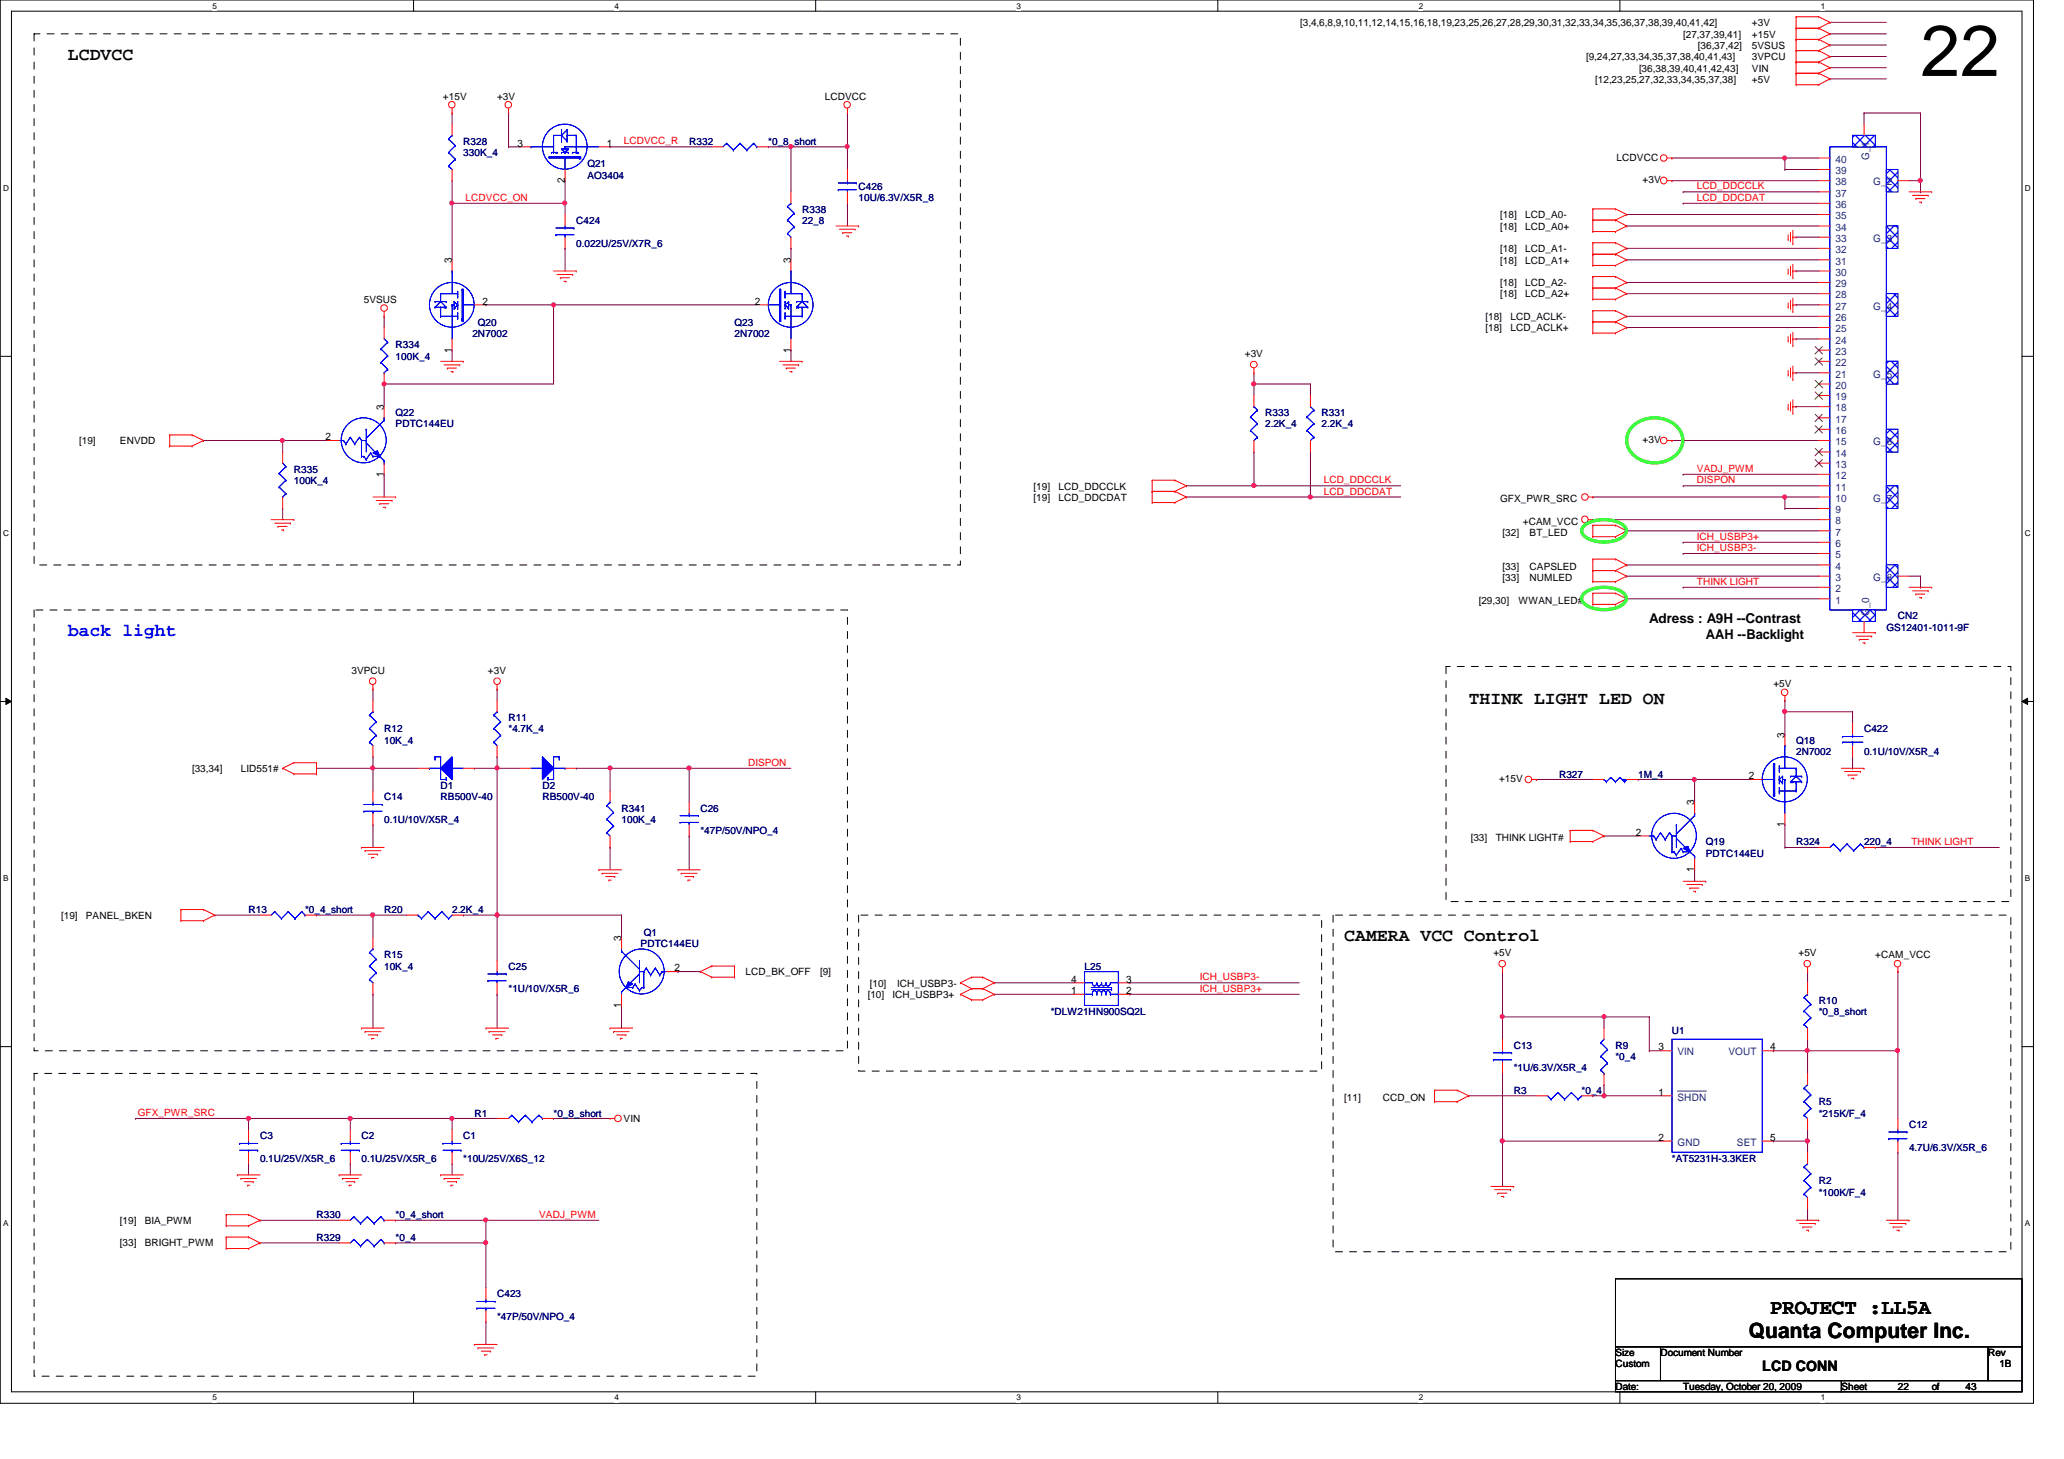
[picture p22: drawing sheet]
<svg xmlns="http://www.w3.org/2000/svg" width="297mm" height="210mm" viewBox="0 0 297 210" stroke-linecap="round" stroke-linejoin="round" font-family="sans-serif">
<defs><g id="words">
<text font-size="10.4" x="276.4" y="10.9">22</text>
<g font-size="3">
<text x="254.8" y="189">PROJECT :LL5A</text>
<text x="251.7" y="192.5">Quanta Computer Inc.</text>
</g>
<g font-size="2.6">
<text x="9.8" y="8.6">LCDVCC</text>
<text x="211.4" y="101.3">THINK LIGHT LED ON</text>
<text x="193.5" y="135.4">CAMERA VCC Control</text>
</g>
<text font-size="2.6" fill="#00f" x="9.8" y="91.5">back light</text>
<text font-size="2.1" x="253.6" y="197.3">LCD CONN</text>
<g font-size="1.9">
<text x="237.4" y="89.6">Adress : A9H --Contrast</text>
<text x="245.5" y="91.9">AAH --Backlight</text>
</g>
<g font-size="1.5">
<text x="74.5" y="21.1">3</text>
<text x="87.3" y="21.1">1</text>
<text x="81.3" y="26.3" transform="rotate(-90 81.3 26.3)">2</text>
<text x="65" y="37.8" transform="rotate(-90 65 37.8)">3</text>
<text x="113.8" y="37.8" transform="rotate(-90 113.8 37.8)">3</text>
<text x="69.4" y="43.8">2</text>
<text x="108.6" y="43.8">2</text>
<text x="65" y="50.7" transform="rotate(-90 65 50.7)">1</text>
<text x="113.8" y="50.7" transform="rotate(-90 113.8 50.7)">1</text>
<text x="55.2" y="59" transform="rotate(-90 55.2 59)">3</text>
<text x="46.9" y="63.3">2</text>
<text x="55.2" y="68.6" transform="rotate(-90 55.2 68.6)">1</text>
<text x="256.8" y="106.1" transform="rotate(-90 256.8 106.1)">3</text>
<text x="251.7" y="112.1">2</text>
<text x="243.8" y="115.9" transform="rotate(-90 243.8 115.9)">3</text>
<text x="256.8" y="119" transform="rotate(-90 256.8 119)">1</text>
<text x="235.4" y="120.2">2</text>
<text x="243.8" y="125.5" transform="rotate(-90 243.8 125.5)">1</text>
<text x="89.4" y="135.4" transform="rotate(-90 89.4 135.4)">3</text>
<text x="97.1" y="139.7">2</text>
<text x="154.1" y="143">1</text>
<text x="154.1" y="141.4">4</text>
<text x="162.1" y="141.4">3</text>
<text x="162.1" y="143">2</text>
<text x="89.4" y="145" transform="rotate(-90 89.4 145)">1</text>
<text x="238.7" y="151.1">3</text>
<text x="254.8" y="151.1">4</text>
<text x="238.7" y="157.6">1</text>
<text x="238.7" y="164.1">2</text>
<text x="254.8" y="164.1">5</text>
</g>
<g font-size="1.5" fill="#004080">
<text x="264.2" y="23.4">40</text>
<text x="269" y="23" transform="rotate(-90 269 23)">G_1</text>
<text x="264.2" y="29.9">36</text>
<text x="264.2" y="28.3">37</text>
<text x="264.2" y="26.7">38</text>
<text x="264.2" y="25.1">39</text>
<text x="269.6" y="26.7">G_2</text>
<text x="264.2" y="34.8">33</text>
<text x="264.2" y="33.2">34</text>
<text x="264.2" y="31.5">35</text>
<text x="269.6" y="34.8">G_3</text>
<text x="264.2" y="41.3">29</text>
<text x="264.2" y="39.7">30</text>
<text x="264.2" y="38.1">31</text>
<text x="264.2" y="36.4">32</text>
<text x="264.2" y="47.8">25</text>
<text x="264.2" y="44.5">27</text>
<text x="264.2" y="46.2">26</text>
<text x="264.2" y="42.9">28</text>
<text x="269.6" y="44.5">G_4</text>
<text x="264.2" y="51.1">23</text>
<text x="264.2" y="52.7">22</text>
<text x="264.2" y="49.4">24</text>
<text x="264.2" y="57.6">19</text>
<text x="264.2" y="54.3">21</text>
<text x="264.2" y="59.2">18</text>
<text x="264.2" y="55.9">20</text>
<text x="269.6" y="54.3">G_5</text>
<text x="264.2" y="64.1">15</text>
<text x="264.2" y="60.8">17</text>
<text x="264.2" y="65.7">14</text>
<text x="264.2" y="62.4">16</text>
<text x="269.6" y="64.1">G_6</text>
<text x="264.2" y="70.6">11</text>
<text x="264.2" y="67.3">13</text>
<text x="264.2" y="68.9">12</text>
<text x="264.2" y="77">7</text>
<text x="264.2" y="73.8">9</text>
<text x="264.2" y="75.4">8</text>
<text x="264.2" y="72.2">10</text>
<text x="269.6" y="72.2">G_7</text>
<text x="264.2" y="83.6">3</text>
<text x="264.2" y="80.3">5</text>
<text x="264.2" y="82">4</text>
<text x="264.2" y="78.7">6</text>
<text x="269.6" y="83.6">G_8</text>
<text x="264.2" y="86.8">1</text>
<text x="264.2" y="85.2">2</text>
<text x="269" y="88.6" transform="rotate(-90 269 88.6)">G_0</text>
<text x="241.4" y="151.8">VIN</text>
<text x="248.7" y="151.8">VOUT</text>
<text x="241.4" y="158.3">SHDN</text>
<text x="241.4" y="164.8">GND</text>
<text x="250" y="164.8">SET</text>
</g>
<g font-size="1.4">
<text x="187.1" y="3.8">[3,4,6,8,9,10,11,12,14,15,16,18,19,23,25,26,27,28,29,30,31,32,33,34,35,36,37,38,39,40,41,42]</text>
<text x="242.2" y="5.4">[27,37,39,41]</text>
<text x="252.1" y="3.8">+3V</text>
<text x="252.1" y="5.4">+15V</text>
<text x="228.3" y="8.6">[9,24,27,33,34,35,37,38,40,41,43]</text>
<text x="229.6" y="11.9">[12,23,25,27,32,33,34,35,37,38]</text>
<text x="235.9" y="10.3">[36,38,39,40,41,42,43]</text>
<text x="244.3" y="7">[36,37,42]</text>
<text x="252.1" y="7">5VSUS</text>
<text x="252.1" y="8.6">3VPCU</text>
<text x="252.1" y="10.3">VIN</text>
<text x="252.1" y="11.9">+5V</text>
<text x="63.8" y="14.4">+15V</text>
<text x="71.5" y="14.4">+3V</text>
<text x="118.7" y="14.4">LCDVCC</text>
<text x="232.7" y="23.1">LCDVCC</text>
<text x="236.4" y="26.4">+3V</text>
<text x="215.9" y="31.4">[18]</text>
<text x="215.9" y="33">[18]</text>
<text x="219.5" y="31.4">LCD_A0-</text>
<text x="219.5" y="33">LCD_A0+</text>
<text x="215.9" y="41.1">[18]</text>
<text x="215.9" y="36.3">[18]</text>
<text x="215.9" y="37.9">[18]</text>
<text x="219.5" y="41.1">LCD_A2-</text>
<text x="219.5" y="36.3">LCD_A1-</text>
<text x="219.5" y="37.9">LCD_A1+</text>
<text x="52.4" y="43.6">5VSUS</text>
<text x="213.8" y="46.1">[18]</text>
<text x="213.8" y="47.7">[18]</text>
<text x="215.9" y="42.8">[18]</text>
<text x="217.4" y="46.1">LCD_ACLK-</text>
<text x="217.4" y="47.7">LCD_ACLK+</text>
<text x="219.5" y="42.8">LCD_A2+</text>
<text x="179.2" y="51.4">+3V</text>
<text x="11.4" y="63.9">[19]</text>
<text x="17.3" y="63.9">ENVDD</text>
<text x="236.4" y="63.8">+3V</text>
<text x="148.8" y="70.4">[19]</text>
<text x="152.4" y="70.4">LCD_DDCCLK</text>
<text x="148.8" y="72.1">[19]</text>
<text x="152.4" y="72.1">LCD_DDCDAT</text>
<text x="215.9" y="72.2">GFX_PWR_SRC</text>
<text x="216.2" y="77.1">[32]</text>
<text x="219.2" y="75.5">+CAM_VCC</text>
<text x="220.1" y="77.1">BT_LED</text>
<text x="216.2" y="82">[33]</text>
<text x="216.2" y="83.6">[33]</text>
<text x="220.1" y="82">CAPSLED</text>
<text x="220.1" y="83.6">NUMLED</text>
<text x="212.8" y="86.8">[29,30]</text>
<text x="218.5" y="86.8">WWAN_LED#</text>
<text x="50.6" y="96.9">3VPCU</text>
<text x="70.2" y="96.9">+3V</text>
<text x="255.2" y="98.9">+5V</text>
<text x="27.6" y="111.1">[33,34]</text>
<text x="34.7" y="111.1">LID551#</text>
<text x="215.7" y="112.5">+15V</text>
<text x="211.7" y="121">[33]</text>
<text x="215.3" y="121">THINK LIGHT#</text>
<text x="8.8" y="132.2">[19]</text>
<text x="12.4" y="132.2">PANEL_BKEN</text>
<text x="214.9" y="137.6">+5V</text>
<text x="258.8" y="137.6">+5V</text>
<text x="269.9" y="137.9">+CAM_VCC</text>
<text x="107.3" y="140.3">LCD_BK_OFF</text>
<text x="118" y="140.3">[9]</text>
<text x="124.9" y="143.6">[10]</text>
<text x="125.2" y="141.9">[10]</text>
<text x="128.4" y="143.6">ICH_USBP3+</text>
<text x="129.1" y="141.9">ICH_USBP3-</text>
<text x="89.7" y="161.5">VIN</text>
<text x="193.5" y="158.4">[11]</text>
<text x="199" y="158.4">CCD_ON</text>
<text x="17.3" y="179.3">[33]</text>
<text x="17.3" y="176.1">[19]</text>
<text x="20.8" y="179.3">BRIGHT_PWM</text>
<text x="20.8" y="176.1">BIA_PWM</text>
<text x="232.5" y="195.1">Size</text>
<text x="232.5" y="196.7">Custom</text>
<text x="239" y="195.1">Document Number</text>
<text x="286.1" y="195.1">Rev</text>
<text x="287.7" y="196.7">1B</text>
<text x="232.5" y="200">Date:</text>
<text x="242.2" y="200">Tuesday, October 20, 2009</text>
<text x="265" y="200">Sheet</text>
<text x="273.1" y="200">22</text>
<text x="278" y="200">of</text>
<text x="282.9" y="200">43</text>
</g>
<g font-size="1.4" fill="#000080">
<text x="66.7" y="20.8">R328</text>
<text x="66.7" y="22.5">330K_4</text>
<text x="99.2" y="20.8">R332</text>
<text x="110.6" y="20.8">*0_8_short</text>
<text x="84.5" y="24.1">Q21</text>
<text x="84.5" y="25.7">AO3404</text>
<text x="123.6" y="27.3">C426</text>
<text x="123.6" y="29">10U/6.3V/X5R_8</text>
<text x="82.9" y="32.2">C424</text>
<text x="82.9" y="35.5">0.022U/25V/X7R_6</text>
<text x="115.4" y="30.6">R338</text>
<text x="115.4" y="32.2">22_8</text>
<text x="68.8" y="46.9">Q20</text>
<text x="105.7" y="46.9">Q23</text>
<text x="56.9" y="50.1">R334</text>
<text x="56.9" y="51.7">100K_4</text>
<text x="68" y="48.5">2N7002</text>
<text x="105.7" y="48.5">2N7002</text>
<text x="56.9" y="59.9">Q22</text>
<text x="182.1" y="59.9">R333</text>
<text x="190.2" y="59.9">R331</text>
<text x="56.9" y="61.5">PDTC144EU</text>
<text x="182.1" y="61.5">2.2K_4</text>
<text x="190.2" y="61.5">2.2K_4</text>
<text x="42.3" y="68">R335</text>
<text x="42.3" y="69.6">100K_4</text>
<text x="273.1" y="89.1">CN2</text>
<text x="271.5" y="90.8">GS12401-1011-9F</text>
<text x="55.3" y="105.4">R12</text>
<text x="55.3" y="107">10K_4</text>
<text x="73.2" y="103.8">R11</text>
<text x="73.2" y="105.4">*4.7K_4</text>
<text x="258.5" y="107">Q18</text>
<text x="268.3" y="105.4">C422</text>
<text x="63.4" y="113.5">D1</text>
<text x="78.1" y="113.5">D2</text>
<text x="224.4" y="111.9">R327</text>
<text x="235.8" y="111.9">1M_4</text>
<text x="258.5" y="108.6">2N7002</text>
<text x="268.3" y="108.6">0.1U/10V/X5R_4</text>
<text x="55.3" y="115.1">C14</text>
<text x="55.3" y="118.4">0.1U/10V/X5R_4</text>
<text x="63.4" y="115.1">RB500V-40</text>
<text x="78.1" y="115.1">RB500V-40</text>
<text x="89.4" y="116.8">R341</text>
<text x="89.4" y="118.4">100K_4</text>
<text x="100.8" y="116.8">C26</text>
<text x="100.8" y="120">*47P/50V/NPO_4</text>
<text x="245.5" y="121.6">Q19</text>
<text x="245.5" y="123.3">PDTC144EU</text>
<text x="258.5" y="121.6">R324</text>
<text x="268.3" y="121.6">220_4</text>
<text x="35.8" y="131.4">R13</text>
<text x="43.9" y="131.4">*0_4_short</text>
<text x="55.3" y="131.4">R20</text>
<text x="65.1" y="131.4">2.2K_4</text>
<text x="55.3" y="137.9">R15</text>
<text x="92.2" y="136.3">PDTC144EU</text>
<text x="92.7" y="134.6">Q1</text>
<text x="55.3" y="139.5">10K_4</text>
<text x="73.2" y="139.5">C25</text>
<text x="73.2" y="142.7">*1U/10V/X5R_6</text>
<text x="156.1" y="139.5">L25</text>
<text x="151.2" y="146">*DLW21HN900SQ2L</text>
<text x="240.6" y="148.8">U1</text>
<text x="261.7" y="144.4">R10</text>
<text x="261.7" y="146">*0_8_short</text>
<text x="217.8" y="150.9">C13</text>
<text x="217.8" y="154.1">*1U/6.3V/X5R_4</text>
<text x="232.5" y="150.9">R9</text>
<text x="232.5" y="152.5">*0_4</text>
<text x="68.3" y="160.7">R1</text>
<text x="79.7" y="160.7">*0_8_short</text>
<text x="217.8" y="157.4">R3</text>
<text x="227.6" y="157.4">*0_4</text>
<text x="261.7" y="159">R5</text>
<text x="261.7" y="160.7">*215K/F_4</text>
<text x="37.4" y="163.9">C3</text>
<text x="37.4" y="167.1">0.1U/25V/X5R_6</text>
<text x="52" y="163.9">C2</text>
<text x="52" y="167.1">0.1U/25V/X5R_6</text>
<text x="66.7" y="163.9">C1</text>
<text x="66.7" y="167.1">*10U/25V/X6S_12</text>
<text x="240.6" y="167.1">*AT5231H-3.3KER</text>
<text x="274.7" y="162.3">C12</text>
<text x="274.7" y="165.5">4.7U/6.3V/X5R_6</text>
<text x="261.7" y="170.4">R2</text>
<text x="261.7" y="172">*100K/F_4</text>
<text x="45.5" y="175.3">R330</text>
<text x="45.5" y="178.5">R329</text>
<text x="56.9" y="175.3">*0_4_short</text>
<text x="56.9" y="178.5">*0_4</text>
<text x="71.5" y="186.6">C423</text>
<text x="71.5" y="189.9">*47P/50V/NPO_4</text>
</g>
<g font-size="1.4" fill="#f00">
<text x="89.8" y="20.8">LCDVCC_R</text>
<text x="67" y="28.9">LCDVCC_ON</text>
<text x="244.2" y="28.9">LCD_DDCDAT</text>
<text x="244.2" y="27.3">LCD_DDCCLK</text>
<text x="190.5" y="71.2">LCD_DDCDAT</text>
<text x="190.5" y="69.6">LCD_DDCCLK</text>
<text x="244.2" y="67.9">VADJ_PWM</text>
<text x="244.2" y="69.6">DISPON</text>
<text x="244.2" y="77.7">ICH_USBP3+</text>
<text x="244.2" y="79.3">ICH_USBP3-</text>
<text x="244.2" y="84.2">THINK LIGHT</text>
<text x="107.7" y="110.2">DISPON</text>
<text x="275.1" y="121.6">THINK LIGHT</text>
<text x="172.7" y="142.7">ICH_USBP3+</text>
<text x="172.7" y="141.1">ICH_USBP3-</text>
<text x="19.9" y="160.6">GFX_PWR_SRC</text>
<text x="77.6" y="175.2">VADJ_PWM</text>
</g>
<g font-size="1.2">
<text x="30.6" y="1.2">5</text>
<text x="88.4" y="1.2">4</text>
<text x="146.3" y="1.2">3</text>
<text x="204.2" y="1.2">2</text>
<text x="262" y="1.2">1</text>
<text x=".5" y="27.5">D</text>
<text x="291.4" y="27.5">D</text>
<text x=".5" y="77.1">C</text>
<text x="291.4" y="77.1">C</text>
<text x=".5" y="126.8">B</text>
<text x="291.4" y="126.8">B</text>
<text x=".5" y="176.4">A</text>
<text x="291.4" y="176.4">A</text>
<text x="30.6" y="201.5">5</text>
<text x="88.4" y="201.5">4</text>
<text x="146.3" y="201.5">3</text>
<text x="204.2" y="201.5">2</text>
<text x="262" y="201.5">1</text>
</g>
</g></defs>
<path d="M0 0h292.6v201.9h-292.6zM1.6 1.6h289.4v198.6h-289.4z" fill="none" stroke="#000" stroke-width=".14"/>
<g fill="#fff">
<path d="M30.6 .2h.6v1.3h-.6z"/>
<path d="M30.6 200.4h.6v1.3h-.6z"/>
</g>
<path d="M59.5 0v1.6M59.5 200.2v1.6" fill="none" stroke="#000" stroke-width=".14"/>
<g fill="#fff">
<path d="M88.4 .2h.6v1.3h-.6z"/>
<path d="M88.4 200.4h.6v1.3h-.6z"/>
</g>
<path d="M117.4 0v1.6M117.4 200.2v1.6" fill="none" stroke="#000" stroke-width=".14"/>
<g fill="#fff">
<path d="M146.3 .2h.6v1.3h-.6z"/>
<path d="M146.3 200.4h.6v1.3h-.6z"/>
</g>
<path d="M175.3 0v1.6M175.3 200.2v1.6" fill="none" stroke="#000" stroke-width=".14"/>
<g fill="#fff">
<path d="M204.2 .2h.6v1.3h-.6z"/>
<path d="M204.2 200.4h.6v1.3h-.6z"/>
</g>
<path d="M233.1 0v1.6M233.1 200.2v1.6" fill="none" stroke="#000" stroke-width=".14"/>
<g fill="#fff">
<path d="M262 .2h.6v1.3h-.6z"/>
<path d="M262 200.4h.6v1.3h-.6z"/>
<path d="M.5 26.4h.8v1.3h-.8z"/>
<path d="M291.4 26.4h.8v1.3h-.8z"/>
<path d="M.5 76.1h.8v1.3h-.8z"/>
<path d="M291.4 76.1h.8v1.3h-.8z"/>
</g>
<path d="M0 51.3h1.6M291 51.3h1.6" fill="none" stroke="#000" stroke-width=".14"/>
<g fill="#fff">
<path d="M.5 125.7h.7v1.3h-.7z"/>
<path d="M291.4 125.7h.7v1.3h-.7z"/>
</g>
<path d="M0 100.9h1.6M.8 100.5l.8 .4-.8 .4zM291 100.9l.8-.4v.8zM291 100.9h1.6" fill="none" stroke="#000" stroke-width=".14"/>
<path d="M.8 100.5l.8 .4-.8 .4zM291 100.9l.8-.4v.8z" fill="#000"/>
<g fill="#fff">
<path d="M.5 175.4h.7v1.3h-.7z"/>
<path d="M291.4 175.4h.7v1.3h-.7z"/>
</g>
<path d="M0 150.6h1.6M291 150.6h1.6" fill="none" stroke="#000" stroke-width=".14"/>
<path d="M99.2 110.5h.1M99.2 110.5v4.9M99.2 110.5h14.6M99.2 120.3h.1M99.2 120.3v4.8M89.4 144.7h.1M89.4 144.7v3.2M56.9 178.8h.1M56.9 178.8h13M69.9 178.8h.1M69.9 178.8v6.5" fill="none" stroke="#800040" stroke-width=".14"/>
<circle cx="99.2" cy="110.5" r=".31" fill="#f0f"/>
<circle cx="99.2" cy="110.5" r=".31" fill="none" stroke="#f0f" stroke-width=".14"/>
<path d="M87.8 110.5h.1M87.8 110.5v3.3" fill="none" stroke="#800040" stroke-width=".14"/>
<circle cx="87.8" cy="110.5" r=".3" fill="#f0f"/>
<circle cx="87.8" cy="110.5" r=".3" fill="none" stroke="#f0f" stroke-width=".14"/>
<path d="M53.7 110.5h.1M53.7 110.5h6.5M53.7 110.5v3.3M82.9 110.5h.1M82.9 110.5h4.9" fill="none" stroke="#800040" stroke-width=".14"/>
<circle cx="53.6" cy="110.5" r=".3" fill="#f0f"/>
<circle cx="53.6" cy="110.5" r=".3" fill="none" stroke="#f0f" stroke-width=".14"/>
<path d="M53.7 118.7h.1M53.7 118.7v3.2M71.5 110.5h.1M71.5 110.5v21.2" fill="none" stroke="#800040" stroke-width=".14"/>
<circle cx="71.5" cy="131.6" r=".31" fill="#f0f"/>
<circle cx="71.5" cy="131.6" r=".31" fill="none" stroke="#f0f" stroke-width=".14"/>
<circle cx="71.5" cy="110.5" r=".3" fill="#f0f"/>
<circle cx="71.5" cy="110.5" r=".3" fill="none" stroke="#f0f" stroke-width=".14"/>
<path d="M45.5 110.5h.1M45.5 110.5h8.2M53.7 131.7h.1M53.7 131.7h4.8M53.7 131.7v3.2M37.4 178.8h.1M37.4 178.8h11.4" fill="none" stroke="#800040" stroke-width=".14"/>
<circle cx="53.6" cy="131.6" r=".31" fill="#f0f"/>
<circle cx="53.6" cy="131.6" r=".31" fill="none" stroke="#f0f" stroke-width=".14"/>
<g fill="none" stroke="#800040" stroke-width=".14">
<path d="M53.7 108.9h.1M53.7 108.9v1.6M71.5 110.5h.1M71.5 108.9h.1M71.5 110.5h3.3M71.5 108.9v1.6M71.5 131.7h.1M71.5 131.7h17.9M71.5 131.7v6.5M87.8 121.9h.1M87.8 121.9v3.2M89.4 131.7h.1"/>
<path d="M89.4 131.7v3.2M97.6 139.8h.1M97.6 139.8h3.2M53.7 143h.1M53.7 143v4.9M71.5 143h.1M71.5 143v4.9M143.1 141.4h.1M143.1 143h.1M143.1 143h11.4M143.1 141.4h11.4M162.6 143h.1"/>
<path d="M162.6 141.4h.1M162.6 143h24.4M162.6 141.4h24.4M50.4 160.9h.1M50.4 167.4h.1M50.4 160.9v1.7M50.4 167.4v1.6M50.4 160.9h14.7M69.9 190.2h.1M69.9 190.2v3.2"/>
</g>
<circle cx="65" cy="160.9" r=".3" fill="#f0f"/>
<circle cx="65" cy="160.9" r=".3" fill="none" stroke="#f0f" stroke-width=".14"/>
<path d="M19.5 160.9h.1M19.5 160.9h30.9M35.8 167.4h.1M35.8 160.9h.1M35.8 160.9v1.7M35.8 167.4v1.6M65.1 160.9h.1M65.1 167.4h.1M65.1 160.9h6.4M65.1 160.9v1.7M65.1 167.4v1.6" fill="none" stroke="#800040" stroke-width=".14"/>
<circle cx="50.4" cy="160.9" r=".31" fill="#f0f"/>
<circle cx="50.4" cy="160.9" r=".31" fill="none" stroke="#f0f" stroke-width=".14"/>
<circle cx="35.8" cy="160.9" r=".3" fill="#f0f"/>
<circle cx="35.8" cy="160.9" r=".3" fill="none" stroke="#f0f" stroke-width=".14"/>
<path d="M221.1 112.1h.1M221.1 112.1h8.1M243.9 112.1h.1M243.9 112.1h8.1M230.8 120.3h.1M230.8 120.3h5M243.9 125.1h.1M243.9 125.1v1.7M79.7 160.9h.1M79.7 160.9h8.1" fill="none" stroke="#800040" stroke-width=".14"/>
<circle cx="243.8" cy="112.1" r=".3" fill="#f0f"/>
<circle cx="243.8" cy="112.1" r=".3" fill="none" stroke="#f0f" stroke-width=".14"/>
<g fill="none" stroke="#800040" stroke-width=".14">
<path d="M235.8 112.1h.1M235.8 112.1h8.1M243.9 112.1h.1M243.9 112.1v3.3M256.9 100.8h.1M256.9 102.4h.1M256.9 100.8v4.9M256.9 102.4h9.7M266.6 102.4h.1M266.6 102.4v1.6M256.9 121.9h.1M256.9 121.9h4.8"/>
<path d="M269.9 121.9h.1M269.9 121.9h17.8"/>
</g>
<circle cx="256.8" cy="102.4" r=".3" fill="#f0f"/>
<circle cx="256.8" cy="102.4" r=".3" fill="none" stroke="#f0f" stroke-width=".14"/>
<g fill="none" stroke="#800040" stroke-width=".14">
<path d="M263.4 6.5h.1M263.4 3.2h.1M263.4 4.9h.1M263.4 8.1h.1M263.4 9.7h.1M263.4 11.3h.1M263.4 6.5h8.1M263.4 3.2h8.1M263.4 4.9h8.1M263.4 8.1h8.1M263.4 9.7h8.1M263.4 11.3h8.1"/>
<path d="M53.7 99.1h.1M53.7 99.1v1.7M71.5 99.1h.1M71.5 99.1v1.7M68.3 110.5h.1M68.3 110.5h3.2M256.9 118.7h.1M256.9 118.7v3.2M66.7 131.7h.1M66.7 131.7h4.8M216.2 146.3h.1M216.2 146.3v3.2"/>
<path d="M230.8 146.3h.1M230.8 157.6h.1M230.8 146.3h6.6M230.8 157.6h8.2"/>
</g>
<circle cx="230.8" cy="157.6" r=".3" fill="#f0f"/>
<circle cx="230.8" cy="157.6" r=".3" fill="none" stroke="#f0f" stroke-width=".14"/>
<path d="M216.2 164.2h.1M216.2 164.2h22.8" fill="none" stroke="#800040" stroke-width=".14"/>
<circle cx="216.2" cy="164.1" r=".31" fill="#f0f"/>
<circle cx="216.2" cy="164.1" r=".31" fill="none" stroke="#f0f" stroke-width=".14"/>
<path d="M273.1 139.8h.1M273.1 139.8v11.4M216.2 164.2h.1M216.2 164.2v6.5M260.1 173.9h.1M260.1 164.2h.1M260.1 164.2v1.6M260.1 173.9v1.7" fill="none" stroke="#800040" stroke-width=".14"/>
<circle cx="273.1" cy="151.1" r=".3" fill="#f0f"/>
<circle cx="273.1" cy="151.1" r=".3" fill="none" stroke="#f0f" stroke-width=".14"/>
<path d="M255.2 164.2h.1M255.2 164.2h4.9" fill="none" stroke="#800040" stroke-width=".14"/>
<circle cx="260.1" cy="164.1" r=".31" fill="#f0f"/>
<circle cx="260.1" cy="164.1" r=".31" fill="none" stroke="#f0f" stroke-width=".14"/>
<g fill="none" stroke="#800040" stroke-width=".14">
<path d="M211.4 157.6h.1M211.4 157.6h9.7M216.2 154.4h.1M216.2 146.3h.1M216.2 154.4v9.8M216.2 146.3h14.6M237.4 146.3h.1M237.4 146.3v4.9M255.2 151.2h.1M255.2 151.2h4.9M260.1 151.2h.1M260.1 151.2v3.2"/>
<path d="M273.1 151.2h.1M273.1 151.2v9.7M260.1 162.6h.1M260.1 162.6v1.6M273.1 165.8h.1M273.1 165.8v9.8"/>
</g>
<circle cx="230.8" cy="146.3" r=".3" fill="#f0f"/>
<circle cx="230.8" cy="146.3" r=".3" fill="none" stroke="#f0f" stroke-width=".14"/>
<circle cx="216.2" cy="146.3" r=".3" fill="#f0f"/>
<circle cx="216.2" cy="146.3" r=".3" fill="none" stroke="#f0f" stroke-width=".14"/>
<path d="M216.2 139.8h.1M216.2 139.8v6.5M229.2 157.6h.1M230.8 156h.1M230.8 146.3h.1M230.8 146.3v1.6M230.8 156v1.6h-1.6M237.4 151.2h.1M237.4 151.2h1.6M260.1 151.2h.1M260.1 151.2h13" fill="none" stroke="#800040" stroke-width=".14"/>
<circle cx="260.1" cy="151.1" r=".3" fill="#f0f"/>
<circle cx="260.1" cy="151.1" r=".3" fill="none" stroke="#f0f" stroke-width=".14"/>
<path d="M260.1 139.8h.1M260.1 139.8v1.6M260.1 149.5h.1M260.1 149.5v1.7M37.4 175.6h.1M37.4 175.6h11.4M56.9 175.6h.1M56.9 175.6h13M69.9 175.6h.1M69.9 175.6v3.2" fill="none" stroke="#800040" stroke-width=".14"/>
<circle cx="69.9" cy="178.8" r=".3" fill="#f0f"/>
<circle cx="69.9" cy="178.8" r=".3" fill="none" stroke="#f0f" stroke-width=".14"/>
<path d="M87.8 110.5h.1M87.8 110.5h11.4M30.9 131.7h.1M30.9 131.7h6.5M45.5 131.7h.1M45.5 131.7h8.2M69.9 175.6h.1M69.9 175.6h16.3" fill="none" stroke="#800040" stroke-width=".14"/>
<circle cx="69.9" cy="175.5" r=".3" fill="#f0f"/>
<circle cx="69.9" cy="175.5" r=".3" fill="none" stroke="#f0f" stroke-width=".14"/>
<path d="M180.5 55.2h.1M180.5 55.2v1.7M266.6 110.5h.1M266.6 108.9v1.6" fill="none" stroke="#800040" stroke-width=".14"/>
<circle cx="180.4" cy="55.2" r=".31" fill="#f0f"/>
<circle cx="180.4" cy="55.2" r=".31" fill="none" stroke="#f0f" stroke-width=".14"/>
<path d="M180.5 53.6h.1M180.5 53.6v1.6M188.6 55.2h.1M188.6 55.2v1.7M188.6 71.5h.1M188.6 71.5h13" fill="none" stroke="#800040" stroke-width=".14"/>
<circle cx="188.6" cy="71.5" r=".31" fill="#f0f"/>
<circle cx="188.6" cy="71.5" r=".31" fill="none" stroke="#f0f" stroke-width=".14"/>
<path d="M180.5 69.9h.1M180.5 69.9h21.1" fill="none" stroke="#800040" stroke-width=".14"/>
<circle cx="180.4" cy="69.8" r=".31" fill="#f0f"/>
<circle cx="180.4" cy="69.8" r=".31" fill="none" stroke="#f0f" stroke-width=".14"/>
<path d="M180.5 55.2h.1M180.5 55.2h8.1M40.7 63.4h.1M40.7 63.4h6.5M170.7 69.9h.1M170.7 71.5h.1M180.5 65h.1M180.5 65v4.9h-9.8M188.6 65h.1M188.6 65v6.5h-17.9" fill="none" stroke="#800040" stroke-width=".14"/>
<circle cx="40.6" cy="63.4" r=".3" fill="#f0f"/>
<circle cx="40.6" cy="63.4" r=".3" fill="none" stroke="#f0f" stroke-width=".14"/>
<path d="M79.7 43.9h.1M79.7 43.9v11.3M29.3 63.4h.1M29.3 63.4h11.4M40.7 63.4h.1M40.7 63.4v1.6" fill="none" stroke="#800040" stroke-width=".14"/>
<circle cx="79.7" cy="43.9" r=".3" fill="#f0f"/>
<circle cx="79.7" cy="43.9" r=".3" fill="none" stroke="#f0f" stroke-width=".14"/>
<g fill="none" stroke="#800040" stroke-width=".14">
<path d="M65.1 16.3h.1M65.1 16.3v1.6M73.2 16.3h.1M73.2 16.3v4.8M122 16.3h.1M122 16.3v4.8h-11.4M73.2 21.1h.1M73.2 21.1h1.6M81.3 26h.1M81.3 26v3.3M87.8 21.1h.1M87.8 21.1h14.6"/>
<path d="M110.6 21.1h.1M113.8 21.1h.1M113.8 35.7h.1M113.8 35.7v1.7M55.3 55.2h.1M55.3 45.5h.1M55.3 45.5v1.6M55.3 55.2v3.3M55.3 68.2h.1M55.3 68.2v3.3"/>
</g>
<circle cx="113.8" cy="21.1" r=".3" fill="#f0f"/>
<circle cx="113.8" cy="21.1" r=".3" fill="none" stroke="#f0f" stroke-width=".14"/>
<path d="M81.3 35.7h.1M81.3 35.7v3.3M113.8 21.1h.1M113.8 21.1v6.5M122 21.1h.1M122 21.1v3.3M113.8 50.4h.1M113.8 50.4v1.6" fill="none" stroke="#800040" stroke-width=".14"/>
<circle cx="121.9" cy="21.1" r=".3" fill="#f0f"/>
<circle cx="121.9" cy="21.1" r=".3" fill="none" stroke="#f0f" stroke-width=".14"/>
<path d="M65.1 26h.1M65.1 26v3.3M122 29.3h.1M122 29.3v3.2M55.3 55.2h.1M55.3 55.2h24.4" fill="none" stroke="#800040" stroke-width=".14"/>
<circle cx="55.3" cy="55.2" r=".3" fill="#f0f"/>
<circle cx="55.3" cy="55.2" r=".3" fill="none" stroke="#f0f" stroke-width=".14"/>
<path d="M65.1 29.3h.1M65.1 29.3h16.2" fill="none" stroke="#800040" stroke-width=".14"/>
<circle cx="81.3" cy="29.2" r=".3" fill="#f0f"/>
<circle cx="81.3" cy="29.2" r=".3" fill="none" stroke="#f0f" stroke-width=".14"/>
<path d="M65.1 29.3h.1M65.1 29.3v8.1" fill="none" stroke="#800040" stroke-width=".14"/>
<circle cx="65" cy="29.2" r=".3" fill="#f0f"/>
<circle cx="65" cy="29.2" r=".3" fill="none" stroke="#f0f" stroke-width=".14"/>
<path d="M276.4 16.3v9.7M81.3 29.3h.1M81.3 29.3v1.6M276.4 26h.1M65.1 50.4h.1M65.1 50.4v1.6M69.9 43.9h.1M69.9 43.9h39M79.7 43.9h.1M40.7 73.2h.1M40.7 73.2v1.6" fill="none" stroke="#800040" stroke-width=".14"/>
<circle cx="276.3" cy="26" r=".31" fill="#f0f"/>
<circle cx="276.3" cy="26" r=".31" fill="none" stroke="#f0f" stroke-width=".14"/>
<path d="M242.2 29.3h.1M242.2 27.6h.1M242.2 29.3h19.5M242.2 27.6h19.5M256.9 22.7h.1M256.9 22.7h4.8M274.7 82.9h1.7M276.4 84.5h.1M276.4 82.9h.1M276.4 82.9v1.6" fill="none" stroke="#800040" stroke-width=".14"/>
<circle cx="256.8" cy="22.7" r=".3" fill="#f0f"/>
<circle cx="256.8" cy="22.7" r=".3" fill="none" stroke="#f0f" stroke-width=".14"/>
<g fill="none" stroke="#800040" stroke-width=".14">
<path d="M268.3 16.3h.1M268.3 16.3v1.6M268.3 16.3h8.1M276.4 16.3h.1M234.1 32.5h.1M234.1 30.9h.1M234.1 37.4h.1M234.1 35.7h.1M234.1 32.5h27.6M234.1 30.9h27.6M234.1 37.4h27.6M234.1 35.7h27.6"/>
<path d="M240.6 26h.1M240.6 22.7h.1M240.6 26h21.1M240.6 22.7h16.3M256.9 24.4h.1M256.9 22.7h.1M256.9 24.4h4.8M256.9 22.7v1.7M258.5 34.1h.1M258.5 39h.1M258.5 34.1h3.2M258.5 39h3.2"/>
<path d="M274.7 26h1.7M276.4 26h.1M276.4 27.6h.1M276.4 26v1.6M234.1 47.1h.1M234.1 45.5h.1M234.1 42.2h.1M234.1 40.6h.1M234.1 47.1h27.6M234.1 45.5h27.6M234.1 42.2h27.6M234.1 40.6h27.6"/>
<path d="M258.5 43.9h.1M258.5 53.6h.1M258.5 58.5h.1M258.5 48.8h.1M258.5 43.9h3.2M258.5 53.6h3.2M258.5 58.5h3.2M258.5 48.8h3.2M242.2 68.2h.1M242.2 69.9h.1M242.2 68.2h19.5M242.2 69.9h19.5"/>
<path d="M256.9 73.2h.1M256.9 71.5h.1M256.9 73.2h4.8M256.9 71.5h4.8"/>
</g>
<circle cx="256.8" cy="71.5" r=".3" fill="#f0f"/>
<circle cx="256.8" cy="71.5" r=".3" fill="none" stroke="#f0f" stroke-width=".14"/>
<g fill="none" stroke="#800040" stroke-width=".14">
<path d="M229.2 71.5h.1M229.2 74.8h.1M229.2 71.5h27.7M229.2 74.8h32.5M234.1 76.4h.1M234.1 76.4h27.6M240.6 63.4h.1M240.6 63.4h21.1M242.2 78h.1M242.2 79.6h.1M242.2 78h19.5M242.2 79.6h19.5"/>
<path d="M256.9 71.5h.1M256.9 71.5v1.7M234.1 82.9h.1M234.1 81.3h.1M234.1 86.1h.1M234.1 82.9h27.6M234.1 81.3h27.6M234.1 86.1h27.6M242.2 84.5h.1M242.2 84.5h19.5"/>
</g>
<g fill="none" stroke="#f00" stroke-width=".14">
<path d="M65.1 16.3h.1M65.1 15.6v.7M73.2 16.3h.1M73.2 15.6v.7M122 16.3h.1M122 15.6v.7M258.5 7.3h.1M258.5 5.7h.1M258.5 4.1h.1M258.5 2.4h.1M258.5 8.9h.1M258.5 10.5h.1"/>
<path d="M258.5 12.2h.1M258.5 5.7h3.2M258.5 7.3h3.2M258.5 2.4v9.8M258.5 2.4h3.2M258.5 4.1h3.2M258.5 8.9h3.2M258.5 10.5h3.2M258.5 12.2h3.2M261.7 5.7h.1M261.7 7.3h.1M261.7 2.4h.1"/>
<path d="M261.7 4.1h.1M261.7 8.9h.1M261.7 10.5h.1M261.7 12.2h.1M261.7 5.7l1.7 .8M261.7 2.4l1.7 .8M261.7 4.1l1.7 .8M261.7 7.3l1.7 .8M261.7 8.9l1.7 .8M261.7 10.5l1.7 .8M263.4 6.5h.1M263.4 3.2h.1"/>
<path d="M263.4 4.9h.1M263.4 8.1h.1M263.4 9.7h.1M263.4 11.3h.1M263.4 6.5l-1.7 .8M263.4 3.2l-1.7 .9M263.4 4.9l-1.7 .8M263.4 8.1l-1.7 .8M263.4 9.7l-1.7 .8M263.4 11.3l-1.7 .9M65.1 37.4v1.6M79.7 39h3.2"/>
<path d="M80.2 39.5h2.2M80.6 40h.1M80.6 40h1.4M82.4 39.5h.1M82.9 39h.1M102.4 21.1h1.7M108.9 21.1h1.7M113.8 27.6v1.7M113.8 34.1v1.6M120.3 32.5h3.3M120.8 33h2.3M121.3 33.5h.1"/>
<path d="M121.3 33.5h1.3M121.8 34h.3M122 24.4v1.6M122 27.6v1.7M122.1 34h.1M123.1 33h.1M123.6 32.5h.1M229.2 30.1h.1M229.2 31.7h.1M229.2 39.8h.1M229.2 34.9h.1M229.2 36.6h.1"/>
<path d="M229.2 38.2h.1M229.2 33.3h.1M229.2 30.1h3.3M229.2 30.1v3.2M229.2 34.9v3.3M229.2 39.8v3.3M229.2 31.7h3.3M229.2 39.8h3.3M229.2 34.9h3.3M229.2 36.6h3.3M229.2 38.2h3.3M229.2 33.3h3.3"/>
<path d="M232.5 30.1h.1M232.5 31.7h.1M232.5 39.8h.1M232.5 34.9h.1M232.5 36.6h.1M232.5 38.2h.1M232.5 33.3h.1M232.5 30.1l1.6 .8M232.5 39.8l1.6 .8M232.5 34.9l1.6 .8M232.5 36.6l1.6 .8M232.5 31.7l1.6 .8"/>
<path d="M234.1 30.9h.1M234.1 35.7h.1M234.1 37.4h.1M234.1 32.5h.1M234.1 30.9l-1.6 .8M234.1 35.7l-1.6 .9M234.1 37.4l-1.6 .8M234.1 32.5l-1.6 .8M239.9 22.7h.7M239.9 26h.7M240.6 22.7h.1M240.6 26h.1"/>
<path d="M257.3 39.3h.1M257.3 34.5h.1M257.3 33.8v.7M257.3 38.7v.6M257.7 38.4h.1M257.7 33.5h.1M257.7 33.5v1.3M257.7 38.4v1.3M258 39h.1M258 40h.1M258 34.1h.1M258 35.1h.1"/>
<path d="M258 39h.5M258 33.1v2M258 38v2M258 34.1h.5M274.7 27.6h3.3M275.2 28.1h2.3M275.7 28.6h.1M275.7 28.6h1.3M276.2 29.1h.3M276.5 29.1h.1M277.5 28.1h.1M278 27.6h.1"/>
<path d="M55.3 45.5h.1M55.3 44.8v.7M63.4 52h3.3M63.9 52.5h2.3M64.4 53h.1M64.4 53h1.3M64.9 53.5h.3M65.1 48.8v1.6M65.2 53.5h.1M66.2 52.5h.1M66.7 52h.1M68.3 43.9h1.6"/>
<path d="M81.1 40.5h.3M81.4 40.5h.1M112.2 52h3.2M112.7 52.5h2.2M113.2 53h.1M113.2 53h1.3M113.7 53.5h.3M114 53.5h.1M114.9 52.5h.1M115.4 52h.1M180.5 53.6h.1M180.5 53v.6"/>
<path d="M229.2 41.4h.1M229.2 46.3h.1M229.2 44.7h.1M229.2 47.9h.1M229.2 43.1h.1M229.2 44.7v3.2M229.2 41.4h3.3M229.2 44.7h3.3M229.2 46.3h3.3M229.2 47.9h3.3M229.2 43.1h3.3M232.5 41.4h.1"/>
<path d="M232.5 44.7h.1M232.5 46.3h.1M232.5 47.9h.1M232.5 43.1h.1M232.5 44.7l1.6 .8M232.5 46.3l1.6 .8M232.5 41.4l1.6 .8M234.1 40.6h.1M234.1 45.5h.1M234.1 47.1h.1M234.1 42.2h.1M234.1 40.6l-1.6 .8"/>
<path d="M234.1 45.5l-1.6 .8M234.1 47.1l-1.6 .8M234.1 42.2l-1.6 .9M257.3 49.1h.1M257.3 44.2h.1M257.3 58.8h.1M257.3 53.9h.1M257.3 43.6v.6M257.3 48.4v.7M257.3 53.3v.6M257.3 58.2v.6M257.7 48.1h.1"/>
<path d="M257.7 43.2h.1M257.7 57.9h.1M257.7 53h.1M257.7 43.2v1.3M257.7 48.1v1.3M257.7 53v1.3M257.7 57.9v1.2M258 48.8h.1M258 49.7h.1M258 43.9h.1M258 44.8h.1M258 58.5h.1"/>
<path d="M258 59.5h.1M258 53.6h.1M258 54.6h.1M258 48.8h.5M258 42.9v1.9M258 47.8v1.9M258 52.7v1.9M258 57.5v2M258 43.9h.5M258 58.5h.5M258 53.6h.5M24.4 64.2h.1"/>
<path d="M24.4 62.6h.1M24.4 62.6h3.2M24.4 64.2h3.2M24.4 62.6v1.6M27.6 62.6h.1M27.6 64.2h.1M27.6 62.6l1.7 .8M29.3 63.4h.1M29.3 63.4l-1.7 .8M39 74.8h3.3M39.5 75.3h2.3M40 75.7h.1"/>
<path d="M40 75.7h1.3M40.5 76.2h.3M40.8 76.2h.1M41.8 75.3h.1M42.3 74.8h.1M53.7 71.5h3.2M54.1 72h2.3M54.6 72.5h.1M54.6 72.5h1.4M55.1 73h.4M55.5 73h.1M56.4 72h.1"/>
<path d="M56.9 71.5h.1M165.8 72.3h.1M165.8 70.7h.1M165.8 69.1h.1M165.8 70.7h3.3M165.8 72.3h3.3M165.8 69.1v3.2M165.8 69.1h3.3M169.1 70.7h.1M169.1 72.3h.1M169.1 69.1h.1M169.1 70.7l1.6 .8"/>
<path d="M169.1 69.1l1.6 .8M170.7 71.5h.1M170.7 69.9h.1M170.7 71.5l-1.6 .8M170.7 69.9l-1.6 .8M228.6 71.5h.6M228.6 74.8h.6M229.2 77.2h.1M229.2 75.6h.1M229.2 74.8h.1M229.2 71.5h.1M229.2 75.6v1.6"/>
<path d="M229.2 77.2h3.3M229.2 75.6h3.3M232.5 77.2h.1M232.5 75.6h.1M232.5 75.6l1.6 .8M234.1 76.4h.1M234.1 76.4l-1.6 .8M239.9 63.4h.7M240.6 63.4h.1M53.7 99.1h.1M53.7 98.5v.6M71.5 99.1h.1"/>
<path d="M71.5 98.5v.6M229.2 82.1h.1M229.2 80.4h.1M229.2 83.7h.1M229.2 87h.1M229.2 85.3h.1M229.2 80.4v3.3M229.2 85.3v1.7M229.2 82.1h3.3M229.2 80.4h3.3M229.2 83.7h3.3M229.2 87h3.3"/>
<path d="M229.2 85.3h3.3M232.5 82.1h.1M232.5 80.4h.1M232.5 83.7h.1M232.5 87h.1M232.5 85.3h.1M232.5 80.4l1.6 .9M232.5 82.1l1.6 .8M232.5 85.3l1.6 .8M234.1 81.3h.1M234.1 82.9h.1M234.1 86.1h.1"/>
<path d="M234.1 81.3l-1.6 .8M234.1 82.9l-1.6 .8M234.1 86.1l-1.6 .9M266.6 91h3.3M267.1 91.5h2.3M267.6 92h.1M267.6 92h1.3M268.1 92.5h.3M268.4 92.5h.1M269.4 91.5h.1M269.9 91h.1M274.7 84.5h3.3"/>
<path d="M275.2 85h2.3M275.7 85.5h.1M275.7 85.5h1.3M276.2 86h.3M276.5 86h.1M277.5 85h.1M278 84.5h.1M40.7 110.5h.1M40.7 110.5l1.6 .8M42.3 109.7h.1M42.3 111.3h.1M42.3 109.7h3.2"/>
<path d="M42.3 109.7l-1.6 .8M42.3 111.3h3.2M45.5 111.3h.1M45.5 109.7h.1M45.5 109.7v1.6M99.2 115.4v1.6M99.2 118.7v1.6M220.5 112.1h.6M221.1 112.1h.1M226 119.5h.1M226 119.5v1.6M226 119.5h3.2"/>
<path d="M229.2 119.5h.1M229.2 119.5l1.6 .8M256.9 100.8h.1M256.9 100.1v.7M265 110.5h3.3M265.5 111h2.3M266 111.5h.1M266 111.5h1.3M266.4 112h.4M266.8 112h.1M267.8 111h.1M268.3 110.5h.1"/>
<path d="M26 130.9h.1M26 132.5h.1M26 132.5h3.3M26 130.9h3.3M26 130.9v1.6M29.3 132.5h.1M29.3 130.9h.1M29.3 130.9l1.6 .8M30.9 131.7h.1M30.9 131.7l-1.6 .8M37.4 131.7h1.6M43.9 131.7h1.6"/>
<path d="M52 121.9h.1M52 121.9h3.3M52.5 122.4h.1M52.5 122.4h2.3M53 122.9h1.3M53.5 123.4h.1M53.5 123.4h.3M54.3 122.9h.1M86.2 125.1h.1M86.2 125.1h3.2M86.7 125.6h.1M86.7 125.6h2.2"/>
<path d="M87.2 126.1h1.3M87.6 126.6h.1M87.6 126.6h.4M88.5 126.1h.1M97.6 125.1h.1M97.6 125.1h3.2M98 125.6h.1M98 125.6h2.3M98.5 126.1h1.3M99 126.6h.1M99 126.6h.4M99.8 126.1h.1"/>
<path d="M100.8 139.8h.1M100.8 139.8l1.6 .8M102.4 139h.1M102.4 139l-1.6 .8M102.4 139h3.3M105.7 139h.1M105.7 139v1.6M216.2 139.8h.1M216.2 139.1v.7M226 121.1h.1M226 121.1h3.2M229.2 121.1h.1"/>
<path d="M230.8 120.3h.1M230.8 120.3l-1.6 .8M242.2 126.8h3.3M242.7 127.3h2.3M243.2 127.8h.1M243.2 127.8h1.3M243.7 128.2h.3M244 128.2h.1M245 127.3h.1M245.5 126.8h.1M260.1 139.8h.1M260.1 139.1v.7"/>
<path d="M273.1 139.8h.1M273.1 139.1v.7M52 147.9h.1M52 147.9h3.3M52.5 148.4h.1M52.5 148.4h2.3M53 148.9h1.3M53.5 149.4h.1M53.5 149.4h.3M54.3 148.9h.1M69.9 147.9h.1M69.9 147.9h3.3"/>
<path d="M70.4 148.4h.1M70.4 148.4h2.3M70.9 148.9h1.3M71.4 149.4h.1M71.4 149.4h.3M72.2 148.9h.1M87.8 147.9h.1M87.8 147.9h3.3M88.3 148.4h.1M88.3 148.4h2.2M88.8 148.9h1.3M89.3 149.4h.1"/>
<path d="M89.3 149.4h.3M90.1 148.9h.1M102.4 140.6h.1M102.4 140.6h3.3M105.7 140.6h.1M138.2 141.4h.1M138.2 143h.1M138.2 141.4l1.6 .8M138.2 143l1.6 .8M139.8 140.6h.1M139.8 142.2h.1M139.8 143.8h.1"/>
<path d="M139.8 140.6h1.6M139.8 140.6l-1.6 .8M139.8 142.2h1.6M139.8 142.2l-1.6 .8M139.8 143.8h1.6M141.4 140.6h.1M141.4 142.2h.1M141.4 143.8h.1M141.4 140.6l1.7 .8M141.4 142.2l1.7 .8M143.1 141.4h.1M143.1 143h.1"/>
<path d="M143.1 141.4l-1.7 .8M143.1 143l-1.7 .8M206.5 158.5h.1M206.5 156.8h.1M206.5 158.5h3.2M206.5 156.8v1.7M206.5 156.8h3.2M209.7 158.5h.1M209.7 156.8h.1M209.7 156.8l1.7 .8M211.4 157.6h.1M211.4 157.6l-1.7 .9"/>
<path d="M239 157.6h1.6M239 151.2h1.6M253.6 151.2h1.6M260.1 141.4v1.6M260.1 147.9v1.6M32.6 179.6h.1M32.6 178h.1M32.6 176.4h.1M32.6 174.8h.1M32.6 178h3.2M32.6 179.6h3.2M32.6 174.8v1.6"/>
<path d="M32.6 178v1.6M32.6 174.8h3.2M32.6 176.4h3.2M34.2 169h.1M34.2 169h3.2M34.7 169.5h.1M34.7 169.5h2.2M35.1 170h1.3M35.6 170.5h.1M35.6 170.5h.3M35.8 178h.1M35.8 179.6h.1"/>
<path d="M35.8 174.8h.1M35.8 176.4h.1M35.8 178l1.6 .8M35.8 174.8l1.6 .8M36.4 170h.1M37.4 178.8h.1M37.4 175.6h.1M37.4 178.8l-1.6 .8M37.4 175.6l-1.6 .8M48.8 169h.1M48.8 169h3.2M48.8 175.6h1.6"/>
<path d="M49.3 169.5h.1M49.3 169.5h2.3M49.8 170h1.3M50.2 170.5h.1M50.2 170.5h.4M51.1 170h.1M55.3 175.6h1.6M63.4 169h.1M63.4 169h3.3M63.9 169.5h.1M63.9 169.5h2.3M64.4 170h1.3"/>
<path d="M64.9 170.5h.1M64.9 170.5h.3M65.7 170h.1M87.8 160.9h.1M87.8 160.9h.7M214.6 170.7h3.2M215.1 171.2h2.3M215.6 171.7h.1M215.6 171.7h1.3M216.1 172.1h.3M216.4 172.1h.1M217.4 171.2h.1"/>
<path d="M217.8 170.7h.1M239 164.2h1.6M253.6 164.2h1.6M258.5 175.6h3.2M259 176h2.2M259.5 176.5h.1M259.5 176.5h1.3M260 177h.3M260.3 177h.1M261.2 176h.1M261.7 175.6h.1M271.5 175.6h3.2"/>
<path d="M272 176h2.3M272.5 176.5h.1M272.5 176.5h1.3M273 177h.3M273.3 177h.1M274.3 176h.1M274.7 175.6h.1M68.3 193.4h.1M68.3 193.4h3.2M68.8 193.9h.1M68.8 193.9h2.3M69.3 194.4h1.3"/>
<path d="M69.8 194.9h.1M69.8 194.9h.3M70.6 194.4h.1"/>
<circle cx="65" cy="15.1" r=".47"/>
<circle cx="73.1" cy="15.1" r=".47"/>
<circle cx="121.9" cy="15.1" r=".47"/>
<circle cx="239.4" cy="26" r=".48"/>
<circle cx="239.4" cy="22.7" r=".47"/>
<circle cx="55.3" cy="44.3" r=".47"/>
<circle cx="180.4" cy="52.4" r=".48"/>
<circle cx="228.1" cy="74.7" r=".48"/>
<circle cx="228.1" cy="71.5" r=".47"/>
<circle cx="239.4" cy="63.4" r=".47"/>
<circle cx="53.6" cy="98" r=".47"/>
<circle cx="71.5" cy="98" r=".47"/>
<circle cx="256.8" cy="99.6" r=".47"/>
<circle cx="220" cy="112.1" r=".47"/>
<circle cx="216.2" cy="138.6" r=".47"/>
<circle cx="260.1" cy="138.6" r=".47"/>
<circle cx="273.1" cy="138.6" r=".47"/>
<circle cx="88.9" cy="160.9" r=".47"/>
</g>
<path d="M232.5 184h58.5v9.8h-58.5zM232.5 193.8h6.5v4.8h-6.5zM232.5 198.6h32.5v1.6h-32.5zM239 193.8h47.1v4.8h-47.1zM265 198.6h26v1.6h-26zM286.1 193.8h4.9v4.8h-4.9z" fill="none" stroke="#000" stroke-width=".14"/>
<path d="M4.9 4.9h133.3v76.4h-133.3zM4.9 87.8h117.1v63.4h-117.1zM208.1 95.9h81.3v33.8h-81.3zM123.6 131.7h66.6v22.4h-66.6zM191.9 131.7h97.5v48.4h-97.5zM4.9 154.4h104v43.6h-104z" fill="none" stroke="#000" stroke-width=".14" stroke-dasharray="1 1 1 1 1 1 1 1"/>
<path d="M227.9 75.7a5.1 5.1 0 0 1 5.8 0 1 1 0 0 1-.3 1.7 5.2 5.2 0 0 1-5.5-.3 .91 .91 0 0 1 0-1.4zM234.8 61.5a4.6 4.6 0 0 1 7.1 .6 3.1 3.1 0 0 1-2.2 4.2 4.4 4.4 0 0 1-5.3-1.7 2.71 2.71 0 0 1 .4-3.1zM227.9 85.4a5.1 5.1 0 0 1 5.8 0 1 1 0 0 1-.3 1.7 5.2 5.2 0 0 1-5.5-.3 .91 .91 0 0 1 0-1.4z" fill="none" stroke="#0f0" stroke-width=".47"/>
<g fill="none" stroke="#00f" stroke-width=".14">
<path d="M65.1 39h.1M65.1 39v3.2M104.6 20.6h.1M104.6 20.6l-.5 .5M104.6 20.6l.9 1M105.5 21.6h.1M106.5 20.6h.1M106.5 20.6l-1 1M106.5 20.6l1 1M107.5 21.6h.1M108.5 20.6h.1M108.5 20.6l-1 1"/>
<path d="M108.5 20.6l.4 .5M108.9 21.1h.1M113.3 33.6h.1M113.3 31.7h.1M113.3 29.7h.1M113.3 33.6l.5 .5M113.3 31.7l1 .9M113.3 29.7l1 1M113.8 29.3h.1M113.8 29.3l-.5 .4M114.3 32.6h.1M114.3 30.7h.1"/>
<path d="M114.3 32.6l-1 1M114.3 30.7l-1 1M120.6 27.3h.1M120.6 27.3h2.6M120.6 26.3h2.6M122 26.3h.1M122 27.3h.1M122 26v.3M122 27.3v.3M123.2 26.3h.1M62.6 44.2h.1M62.6 43.4h.1"/>
<path d="M62.6 44.2h1.6M62.6 43.4h1.6M63.4 44.2h.1M63.4 42.2h.1M63.4 43.4h.1M63.4 45.5h.1M63.4 42.2h2.5M63.4 42.2v1.2M63.4 44.2v1.3M63.4 43.4l-.8 .8M63.4 43.4l.8 .8M63.4 45.5h2.5"/>
<path d="M63.9 44.2h.1M64.1 44.2h.1M64.2 44.2h.1M64.2 43.4h.1M65.1 43.9h.1M65.1 43.9v4.9M65.1 43.9h.3M65.4 44.4h.1M65.4 43.4h.1M65.4 43.9h.1M65.4 43.4l.5 .5M65.4 43.4v1"/>
<path d="M65.5 44.2h.1M65.9 42.2h.1M65.9 43.9h.1M65.9 43.4h.1M65.9 44.4h.1M65.9 45h.1M65.9 45.7h.1M65.9 41.9h.1M65.9 42.6h.1M65.9 42.8h.1M65.9 45.5h.1M65.9 45.8h.1"/>
<path d="M65.9 43.9l-.5 .5M65.9 41.9v.9M65.9 43.4v1M65.9 45v.8M66.5 41.6h.1M66.5 45.8h.1M66.5 46.1h.1M66.5 41.6h.2v4.5M66.5 41.6v4.5M66.5 46.1h.2M66.7 46h.1M66.7 43.9h.1"/>
<path d="M66.7 46.1h.1M66.7 43.9h1.6M97.9 118.3h.1M97.9 118.3h2.6M97.9 117.3h2.6M99.2 117.3h.1M99.2 118.3h.1M99.2 117v.3M99.2 118.3v.4M100.5 117.3h.1M39.5 131.1h.1M39.5 131.1l-.5 .6"/>
<path d="M39.5 131.1l1 1.1M40.5 132.2h.1M41.5 131.1h.1M41.5 131.1l-1 1.1M41.5 131.1l1 1.1M42.5 132.2h.1M43.4 131.1h.1M43.4 131.1l-.9 1.1M43.4 131.1l.5 .6M43.9 131.7h.1M240.6 149.5h13v16.3h-13zM259.6 147.4h.1"/>
<path d="M259.6 145.5h.1M259.6 143.5h.1M259.6 147.4l.5 .5M259.6 145.5l1 .9M259.6 143.5l1 1M260.1 143h.1M260.1 143l-.5 .5M260.6 146.4h.1M260.6 144.5h.1M260.6 146.4l-1 1M260.6 144.5l-1 1M50.9 175h.1"/>
<path d="M50.9 175l-.5 .6M50.9 175l1 1M51.9 176h.1M52.9 175h.1M52.9 175l-1 1M52.9 175l.9 1M53.8 176h.1M54.8 175h.1M54.8 175l-1 1M54.8 175l.5 .6M55.3 175.6h.1"/>
<circle cx="65" cy="43.9" r="3.2"/>
</g>
<path d="M241.4 157h4.2" fill="none" stroke="#004080" stroke-width=".14"/>
<path d="M53.7 65.2l.6-.3 .3 .8z" fill="#00f"/>
<g fill="none" stroke="#00f" stroke-width=".14">
<path d="M48.8 63.4h.6M49.4 63.4h.1M49.4 63.4l.4 .5M49.8 63.9h.1M50.4 62.9h.1M50.4 62.9l-.6 1M50.4 62.9l.7 1M51.1 63.9h.1M51.7 62.9h.1M51.7 62.9l-.6 1M51.7 62.9l.3 .5M52 63.4h.1"/>
<path d="M52 65.7h.1M52 63.4h.7M52 63.4v2.3M52 65.7h.4M52.4 65.7h.1M52.4 65.7l.3 .4M52.7 63.4h.1M52.7 61.8h.1M52.7 66.1h.1M52.7 61.8v3.2M52.7 63.7l1.3 1.3M53.3 65.2h.1"/>
<path d="M53.3 65.2l-.6 .9M53.3 65.2l.4 .5M53.7 65.2l.6-.3 .3 .8zM53.7 65.7h.1M53.7 65.7h.9M54 65h.1M54.6 65.7h.1M54.6 65.7l.7 .6M55.3 66.6h.1M55.3 66.3h.1M55.3 60.5h.1M55.3 60.1h.1"/>
<path d="M55.3 60.1v.4M55.3 66.3v.3M55.3 60.5l-2.6 2.6"/>
<circle cx="52.3" cy="63.3" r="3.2"/>
</g>
<path d="M53.7 65.2l.6-.3 .3 .8z" fill="#00f"/>
<g fill="none" stroke="#00f" stroke-width=".14">
<path d="M80 33.8h.1M80 32.8h2.6M80 33.8h2.6M81.3 33.8h.1M81.3 32.8h.1M81.3 32.5v.3M81.3 33.8v.3M82.6 32.8h.1M263.4 21.1h8.1v66.7h-8.1zM48.8 63.4h.6M49.4 63.4h.1M49.4 63.4l.4 .5"/>
<path d="M49.8 63.9h.1M50.4 62.9h.1M50.4 62.9l-.6 1M50.4 62.9l.7 1M51.1 63.9h.1M51.7 62.9h.1M51.7 62.9l-.6 1M51.7 62.9l.3 .5M52 63.4h.1M52 65.7h.1M52 63.4h.7M52 63.4v2.3"/>
<path d="M52 65.7h.4M52.4 65.7h.1M52.4 65.7l.3 .4M52.7 63.4h.1M52.7 61.8h.1M52.7 66.1h.1M52.7 61.8v3.2M52.7 63.7l1.3 1.3M53.3 65.2h.1M53.3 65.2l-.6 .9M53.3 65.2l.4 .5M53.7 65.2l.6-.3 .3 .8z"/>
<path d="M53.7 65.7h.1M53.7 65.7h.9M54 65h.1M54.6 65.7h.1M54.6 65.7l.7 .6M55.3 66.6h.1M55.3 66.3h.1M55.3 60.5h.1M55.3 60.1h.1M55.3 60.1v.4M55.3 66.3v.3M55.3 60.5l-2.6 2.6"/>
<path d="M60.2 131.7h.1M60.2 131.7l.5 .5M60.7 132.2h.1M61.6 131.1h.1M61.6 131.1l1 1.1M61.6 131.1l-.9 1.1M62.6 132.2h.1M63.6 131.1h.1M63.6 131.1l1 1.1M63.6 131.1l-1 1.1M64.6 132.2h.1M65.1 131.7l-.5 .5"/>
<path d="M214.9 152.5h.1M214.9 152.5h2.6M214.9 151.5h2.6M216.2 151.5h.1M216.2 152.5h.1M216.2 151.2v.3M216.2 152.5v.3M217.5 151.5h.1M49.1 164.5h.1M49.1 165.5h2.6M49.1 164.5h2.6M50.4 164.5h.1"/>
<path d="M50.4 165.5h.1M50.4 164.2v.3M50.4 165.5v.3M51.7 165.5h.1"/>
<circle cx="52.3" cy="63.3" r="3.2"/>
</g>
<path d="M81.3 30.9v1.6M81.3 34.1v1.6M55.3 58.5v1.6M47.2 63.4h1.6M55.3 66.6v1.6M58.5 131.7h1.7M65.1 131.7h1.6M216.2 149.5v1.7M216.2 152.8v1.6M50.4 162.6v1.6M50.4 165.8v1.6" fill="none" stroke="#f00" stroke-width=".14"/>
<path d="M266.6 87.8h3.3v1.6h-3.3z" fill-rule="evenodd" fill="#fff"/>
<path d="M266.6 87.8h3.3v1.6h-3.3z" fill-rule="evenodd" fill="#00f"/>
<path d="M266.6 87.8h3.3v1.6h-3.3z" fill="none" stroke="#00f" stroke-width=".14"/>
<path d="M271.5 52h1.6v3.2h-1.6z" fill-rule="evenodd" fill="#fff"/>
<path d="M271.5 52h1.6v3.2h-1.6z" fill-rule="evenodd" fill="#00f"/>
<path d="M271.5 52h1.6v3.2h-1.6z" fill="none" stroke="#00f" stroke-width=".14"/>
<path d="M271.5 24.4h1.6v3.2h-1.6z" fill-rule="evenodd" fill="#fff"/>
<path d="M271.5 24.4h1.6v3.2h-1.6z" fill-rule="evenodd" fill="#00f"/>
<path d="M271.5 24.4h1.6v3.2h-1.6z" fill="none" stroke="#00f" stroke-width=".14"/>
<path d="M266.6 19.5h3.3v1.6h-3.3z" fill-rule="evenodd" fill="#fff"/>
<path d="M266.6 19.5h3.3v1.6h-3.3z" fill-rule="evenodd" fill="#00f"/>
<path d="M266.6 19.5h3.3v1.6h-3.3z" fill="none" stroke="#00f" stroke-width=".14"/>
<path d="M271.5 32.5h1.6v3.2h-1.6z" fill-rule="evenodd" fill="#fff"/>
<path d="M271.5 32.5h1.6v3.2h-1.6z" fill-rule="evenodd" fill="#00f"/>
<path d="M271.5 32.5h1.6v3.2h-1.6z" fill="none" stroke="#00f" stroke-width=".14"/>
<path d="M271.5 42.2h1.6v3.3h-1.6z" fill-rule="evenodd" fill="#fff"/>
<path d="M271.5 42.2h1.6v3.3h-1.6z" fill-rule="evenodd" fill="#00f"/>
<path d="M271.5 42.2h1.6v3.3h-1.6z" fill="none" stroke="#00f" stroke-width=".14"/>
<path d="M271.5 81.3h1.6v3.2h-1.6z" fill-rule="evenodd" fill="#fff"/>
<path d="M271.5 81.3h1.6v3.2h-1.6z" fill-rule="evenodd" fill="#00f"/>
<path d="M271.5 81.3h1.6v3.2h-1.6z" fill="none" stroke="#00f" stroke-width=".14"/>
<path d="M271.5 69.9h1.6v3.3h-1.6z" fill-rule="evenodd" fill="#fff"/>
<path d="M271.5 69.9h1.6v3.3h-1.6z" fill-rule="evenodd" fill="#00f"/>
<path d="M271.5 69.9h1.6v3.3h-1.6z" fill="none" stroke="#00f" stroke-width=".14"/>
<path d="M271.5 61.8h1.6v3.2h-1.6z" fill-rule="evenodd" fill="#fff"/>
<path d="M271.5 61.8h1.6v3.2h-1.6z" fill-rule="evenodd" fill="#00f"/>
<path d="M263.4 21.1h8.1v66.7h-8.1zM271.5 61.8h1.6v3.2h-1.6z" fill="none" stroke="#00f" stroke-width=".14"/>
<path d="M266.6 87.8h3.3v1.6h-3.3z" fill-rule="evenodd" fill="#fff"/>
<path d="M266.6 87.8h3.3v1.6h-3.3z" fill-rule="evenodd" fill="#00f"/>
<path d="M266.6 87.8h3.3v1.6h-3.3z" fill="none" stroke="#00f" stroke-width=".14"/>
<path d="M271.5 52h1.6v3.2h-1.6z" fill-rule="evenodd" fill="#fff"/>
<path d="M271.5 52h1.6v3.2h-1.6z" fill-rule="evenodd" fill="#00f"/>
<path d="M271.5 52h1.6v3.2h-1.6z" fill="none" stroke="#00f" stroke-width=".14"/>
<path d="M271.5 24.4h1.6v3.2h-1.6z" fill-rule="evenodd" fill="#fff"/>
<path d="M271.5 24.4h1.6v3.2h-1.6z" fill-rule="evenodd" fill="#00f"/>
<path d="M271.5 24.4h1.6v3.2h-1.6z" fill="none" stroke="#00f" stroke-width=".14"/>
<path d="M266.6 19.5h3.3v1.6h-3.3z" fill-rule="evenodd" fill="#fff"/>
<path d="M266.6 19.5h3.3v1.6h-3.3z" fill-rule="evenodd" fill="#00f"/>
<path d="M266.6 19.5h3.3v1.6h-3.3z" fill="none" stroke="#00f" stroke-width=".14"/>
<path d="M271.5 32.5h1.6v3.2h-1.6z" fill-rule="evenodd" fill="#fff"/>
<path d="M271.5 32.5h1.6v3.2h-1.6z" fill-rule="evenodd" fill="#00f"/>
<path d="M271.5 32.5h1.6v3.2h-1.6z" fill="none" stroke="#00f" stroke-width=".14"/>
<path d="M271.5 42.2h1.6v3.3h-1.6z" fill-rule="evenodd" fill="#fff"/>
<path d="M271.5 42.2h1.6v3.3h-1.6z" fill-rule="evenodd" fill="#00f"/>
<path d="M271.5 42.2h1.6v3.3h-1.6z" fill="none" stroke="#00f" stroke-width=".14"/>
<path d="M271.5 81.3h1.6v3.2h-1.6z" fill-rule="evenodd" fill="#fff"/>
<path d="M271.5 81.3h1.6v3.2h-1.6z" fill-rule="evenodd" fill="#00f"/>
<path d="M271.5 81.3h1.6v3.2h-1.6z" fill="none" stroke="#00f" stroke-width=".14"/>
<path d="M271.5 69.9h1.6v3.3h-1.6z" fill-rule="evenodd" fill="#fff"/>
<path d="M271.5 69.9h1.6v3.3h-1.6z" fill-rule="evenodd" fill="#00f"/>
<path d="M271.5 69.9h1.6v3.3h-1.6z" fill="none" stroke="#00f" stroke-width=".14"/>
<path d="M271.5 61.8h1.6v3.2h-1.6z" fill-rule="evenodd" fill="#fff"/>
<path d="M271.5 61.8h1.6v3.2h-1.6z" fill-rule="evenodd" fill="#00f"/>
<g fill="none" stroke="#00f" stroke-width=".14">
<path d="M271.5 61.8h1.6v3.2h-1.6zM53.2 106.8h.1M53.2 104.8h.1M53.2 102.9h.1M53.2 106.8l.5 .5M53.2 104.8l.9 1M53.2 102.9l.9 .9M53.7 102.4h.1M53.7 102.4l-.5 .5M54.1 105.8h.1M54.1 103.8h.1M54.1 105.8l-.9 1"/>
<path d="M54.1 103.8l-.9 1M230.8 112.1h.1M230.8 112.1l.4 .4M231.2 112.5h.1M231.8 111.8h.1M231.8 111.8l.7 .7M231.8 111.8l-.6 .7M232.5 112.5h.1M233.1 111.8h.1M233.1 111.8l.7 .7M233.1 111.8l-.6 .7M233.8 112.5h.1"/>
<path d="M234.1 112.1l-.3 .4"/>
</g>
<g fill="none" stroke="#f00" stroke-width=".14">
<path d="M268.3 17.9v1.6M261.7 39h1.7M261.7 26h1.7M261.7 37.4h1.7M261.7 35.7h1.7M261.7 34.1h1.7M261.7 32.5h1.7M261.7 30.9h1.7M261.7 29.3h1.7M261.7 27.6h1.7M261.7 24.4h1.7M261.7 22.7h1.7"/>
<path d="M273.1 34.1h.1M273.1 26h1.6M261.7 56.9h1.7M261.7 53.6h1.7M261.7 50.4h1.7M261.7 47.1h1.7M261.7 43.9h1.7M261.7 40.6h1.7M261.7 58.5h1.7M261.7 55.2h1.7M261.7 52h1.7M261.7 48.8h1.7"/>
<path d="M261.7 45.5h1.7M261.7 42.2h1.7M273.1 53.6h.1M273.1 43.9h.1M261.7 79.6h1.7M261.7 76.4h1.7M261.7 73.2h1.7M261.7 69.9h1.7M261.7 66.6h1.7M261.7 63.4h1.7M261.7 60.1h1.7M261.7 78h1.7"/>
<path d="M261.7 74.8h1.7M261.7 71.5h1.7M261.7 68.2h1.7M261.7 65h1.7M261.7 61.8h1.7M273.1 63.4h.1M273.1 71.5h.1M261.7 86.1h1.7M261.7 82.9h1.7M261.7 84.5h1.7M261.7 81.3h1.7M268.3 89.4v1.6"/>
<path d="M273.1 82.9h1.6M53.7 100.8v1.6M53.7 107.3v1.6"/>
</g>
<g fill="none" stroke="#804000" stroke-width=".14">
<path d="M261.2 59.6l1.1 1.1M261.2 56.4l1.1 1M261.2 49.9l1.1 1M261.2 54.7l1.1 1.1M261.2 51.5l1.1 1M262.3 59.6l-1.1 1.1M262.3 56.4l-1.1 1M262.3 49.9l-1.1 1M262.3 54.7l-1.1 1.1M262.3 51.5l-1.1 1M261.2 66.1l1.1 1.1M261.2 64.5l1.1 1.1"/>
<path d="M261.2 61.3l1.1 1M262.3 66.1l-1.1 1.1M262.3 64.5l-1.1 1.1M262.3 61.3l-1.1 1"/>
</g>
<path d="M233.5 112.1h.6l-.3 .4z" fill-rule="evenodd" fill="#00f"/>
<g fill="none" stroke="#00f" stroke-width=".14">
<path d="M230.8 112.1h.1M230.8 112.1l.4 .4M231.2 112.5h.1M231.8 111.8h.1M231.8 111.8l.7 .7M231.8 111.8l-.6 .7M232.5 112.5h.1M233.1 111.8h.1M233.1 111.8l.7 .7M233.1 111.8l-.6 .7M233.5 112.1h.6l-.3 .4zM233.8 112.5h.1"/>
<path d="M234.1 112.1l-.3 .4"/>
</g>
<path d="M233.5 112.1h.6l-.3 .4z" fill-rule="evenodd" fill="#00f"/>
<g fill="none" stroke="#00f" stroke-width=".14">
<path d="M64.6 20h.1M64.6 20l.9 1M65.1 19.5h.1M65.1 19.5l-.5 .5M79.7 19.5h.1M79.7 19.5v2.4M79.7 19.5h1.1M80.8 19.5h.1M80.8 18.7h.1M80.8 19.5l.8 .8M80.8 18.7v1.6M81.6 19.5h.1"/>
<path d="M81.6 18.7h.1M81.6 20h.1M81.6 19.5h1.3M81.6 18.7l-.8 .8M81.6 18.7v1.6M82.9 19.5h.1M82.9 19.5v2.4M64.6 23.9h.1M64.6 21.9h.1M64.6 23.9l.5 .5M64.6 21.9l.9 1M65.5 22.9h.1"/>
<path d="M65.5 21h.1M65.5 22.9l-.9 1M65.5 21l-.9 .9M76.4 21.1h.1M76.4 21.1h3.3M79 22.6h.1M79 22.6v.1h4.6M79 22.6h4.6M79.4 21.9h.1M79.4 21.9h.8M79.7 21.9h.1M80 21.9h.1"/>
<path d="M80.2 21.9h.1M80.8 21.4h.1M80.8 21.9h.1M80.8 20.3h.1M80.8 21.4l.5 .5M80.8 21.4h1M80.8 21.9h1M81.3 21.1h.1M81.3 22.7h.1M81.3 21.9h.1M81.3 21.4h.1M81.3 21.1h4.9"/>
<path d="M81.3 21.1v.3M81.3 22.7v1.7M81.6 20.2h.1M81.6 20.3h.1M81.6 21.6h.1M81.6 21.6l-.3 .3M81.8 21.4h.1M81.8 21.9h.1M81.8 21.4l-.2 .2M82.4 21.9h.1M82.4 21.9h.9M82.9 21.9h.1"/>
<path d="M83.1 21.9h.1M83.3 22.6h.1M83.3 21.9h.1M83.4 22.7h.1M83.6 22.6h.1M83.6 22.7h.1M83.6 22.6v.1M113.8 39h.1M113.8 39v3.2M54.8 50.2h.1M54.8 52.2h.1M54.8 50.2l1 1"/>
<path d="M54.8 52.2l1 .9M55.3 53.6h.1M55.3 48.8l.5 .4M55.8 49.2h.1M55.8 51.2h.1M55.8 53.1h.1M55.8 49.2l-1 1M55.8 51.2l-1 1M55.8 53.1l-.5 .5M110.6 43.9h1.6M112.2 46h.1M112.2 43.9h.1"/>
<path d="M112.2 46.1h.1M112.3 41.6h.1M112.3 45.8h.1M112.3 46.1h.1M112.3 41.6h-.1v4.5M112.3 41.6v4.5M113 42.2h.1M113 43.9h.1M113 43.4h.1M113 44.4h.1M113 45h.1M113 45.7h.1"/>
<path d="M113 41.9h.1M113 42.6h.1M113 42.8h.1M113 45.5h.1M113 45.8h.1M113 42.2h2.4M113 43.9l.5 .5M113 41.9v.9M113 43.4v1M113 45v.8M113 45.5h2.4M113.3 44.2h.1"/>
<path d="M113.5 44.4h.1M113.5 43.4h.1M113.5 43.9h.1M113.5 43.9h.3M113.5 43.4l-.5 .5M113.5 43.4v1M113.8 43.9h.1M113.8 43.9v4.9M114.6 44.2h.1M114.6 43.4h.1M114.6 44.2h1.6M114.6 43.4h1.6"/>
<path d="M114.8 44.2h.1M114.9 44.2h.1M115.4 44.2h.1M115.4 42.2h.1M115.4 43.4h.1M115.4 45.5h.1M115.4 42.2v1.2M115.4 44.2v1.3M115.4 43.4l.8 .8M115.4 43.4l-.8 .8M116.2 44.2h.1M116.2 43.4h.1"/>
<path d="M180 60h.1M180 60l1 1M180.5 58.5h.1M180.5 58.5l.5 .5M181 59h.1M181 59l-1 1M188.1 60h.1M188.1 60l1 1M188.6 58.5h.1M188.6 58.5l.5 .5M189.1 59h.1M189.1 59l-1 1"/>
<path d="M40.2 68.1h.1M40.2 70.1h.1M40.2 68.1l.9 1M40.2 70.1l.9 .9M40.7 71.5h.1M40.7 66.6l.4 .5M41.1 67.1h.1M41.1 69.1h.1M41.1 71h.1M41.1 67.1l-.9 1M41.1 69.1l-.9 1M41.1 71l-.4 .5"/>
<path d="M180 61.9h.1M180 61.9l1 1M181 62.9h.1M181 61h.1M181 62.9l-.5 .5M181 61l-1 .9M188.1 61.9h.1M188.1 61.9l1 1M189.1 62.9h.1M189.1 61h.1M189.1 62.9l-.5 .5M189.1 61l-1 .9"/>
<path d="M52.4 116.7h.1M52.4 115.7h2.6M52.4 116.7h2.6M53.7 116.7h.1M53.7 115.7h.1M53.7 115.4v.3M53.7 116.7v.3M55 115.7h.1M233.5 112.1h.6l-.3 .4zM253.6 112.1h1.6M255.2 114.3h.1M255.2 112.1h.1"/>
<path d="M255.2 114.4h.1M255.2 114.4h.2M255.4 109.9h.1M255.4 114.1h.1M255.4 114.4h.1M255.4 109.9h-.2v4.5M255.4 109.9v4.5M256.1 110.5h.1M256.1 112.1h.1M256.1 111.7h.1M256.1 112.6h.1M256.1 113.3h.1"/>
<path d="M256.1 113.9h.1M256.1 110.2h.1M256.1 110.8h.1M256.1 111h.1M256.1 113.8h.1M256.1 114.1h.1M256.1 110.5h2.4M256.1 112.1l.3 .4M256.1 110.2v.8M256.1 111.7v.9M256.1 113.3v.8M256.1 113.8h2.4"/>
<path d="M256.4 112.5h.1M256.4 112.5l.1 .1M256.5 112.6h.1M256.5 111.7h.1M256.5 112.1h.1M256.5 112.1h.4M256.5 111.7l-.4 .4M256.5 111.7v.9M256.9 112.1h.1M256.9 107.3h.1M256.9 107.3v3.2M256.9 112.1v4.9"/>
<path d="M257.7 112.5h.1M257.7 111.7h.1M257.7 112.5h1.6M257.7 111.7h1.6M257.8 112.5h.1M258 112.5h.1M258.5 112.5h.1M258.5 110.5h.1M258.5 111.7h.1M258.5 113.8h.1M258.5 110.5v1.2M258.5 112.5v1.3"/>
<path d="M258.5 111.7l.8 .8M258.5 111.7l-.8 .8M259.3 112.5h.1M259.3 111.7h.1M71.5 139.8v.3M263.9 121.4h.1M263.9 121.4l-.5 .5M263.9 121.4l.9 1M264.8 122.4h.1M265.8 121.4h.1M265.8 121.4l-1 1M265.8 121.4l1 1"/>
<path d="M266.8 122.4h.1M267.8 121.4h.1M267.8 121.4l-1 1M267.8 121.4l.5 .5M268.3 121.9h.1M70.2 141.1h.1M70.2 141.1h2.7M70.2 140.1h2.7M71.5 140.1h.1M71.5 141.1h.1M71.5 141.1v.3M72.9 140.1h.1"/>
<path d="M230.4 150h.1M230.4 152h.1M230.4 153.9h.1M230.4 150l.9 1M230.4 152l.9 1M230.4 153.9l.4 .5M230.8 154.4h.1M230.8 149.5l-.4 .5M231.3 151h.1M231.3 153h.1M231.3 151l-.9 1M231.3 153l-.9 .9"/>
<path d="M34.5 164.5h.1M34.5 165.5h2.6M34.5 164.5h2.6M35.8 164.5h.1M35.8 165.5h.1M35.8 164.2v.3M35.8 165.5v.3M37.1 165.5h.1M50.9 178.3h.1M50.9 178.3l-.5 .5M50.9 178.3l1 1M51.9 179.3h.1"/>
<path d="M52.9 178.3h.1M52.9 178.3l-1 1M52.9 178.3l.9 1M53.8 179.3h.1M54.8 178.3h.1M54.8 178.3l-1 1M54.8 178.3l.5 .5M55.3 178.8h.1M73.7 160.4h.1M73.7 160.4l-.5 .5M73.7 160.4l.9 1M74.6 161.4h.1"/>
<path d="M75.6 160.4h.1M75.6 160.4l-1 1M75.6 160.4l1 1M76.6 161.4h.1M77.6 160.4h.1M77.6 160.4l-1 1M77.6 160.4l.5 .5M78.1 160.9h.1M259.6 171.8h.1M259.6 169.8h.1M259.6 167.9h.1M259.6 171.8l.5 .5"/>
<path d="M259.6 169.8l1 1M259.6 167.9l1 1M260.1 167.4h.1M260.1 167.4l-.5 .5M260.6 170.8h.1M260.6 168.9h.1M260.6 170.8l-1 1M260.6 168.9l-1 .9M271.8 163.8h.1M271.8 163.8h2.6M271.8 162.9h2.6M273.1 162.9h.1"/>
<path d="M273.1 163.8h.1M273.1 162.6v.3M273.1 163.8v.4M274.4 162.9h.1M68.6 188.2h.1M68.6 188.2h2.6M68.6 187.2h2.6M69.9 187.2h.1M69.9 188.2h.1M69.9 186.9v.3M69.9 188.2v.4M71.2 187.2h.1"/>
<circle cx="81.3" cy="21.1" r="3.2"/>
<circle cx="113.8" cy="43.9" r="3.2"/>
<circle cx="256.9" cy="112.1" r="3.2"/>
</g>
<g fill="none" stroke="#f00" stroke-width=".14">
<path d="M65.1 17.9v1.6M65.1 24.4v1.6M74.8 21.1h1.6M81.3 24.4v1.6M86.2 21.1h1.6M113.8 37.4v1.6M55.3 47.1v1.7M55.3 53.6v1.6M108.9 43.9h1.7M113.8 48.8v1.6M180.5 56.9v1.6M188.6 56.9v1.6"/>
<path d="M40.7 65v1.6M40.7 71.5v1.7M180.5 63.4v1.6M188.6 63.4v1.6M53.7 113.8v1.6M53.7 117v1.7M229.2 112.1h1.6M234.1 112.1h1.7M252 112.1h1.6M256.9 105.7v1.6M256.9 117v1.7M71.5 138.2v1.6"/>
<path d="M261.7 121.9h1.7M268.3 121.9h1.6M71.5 141.4v1.6M230.8 147.9v1.6M230.8 154.4v1.6M35.8 162.6v1.6M35.8 165.8v1.6M48.8 178.8h1.6M55.3 178.8h1.6M71.5 160.9h1.7M78.1 160.9h1.6M260.1 165.8v1.6"/>
<path d="M260.1 172.3v1.6M273.1 160.9v1.7M273.1 164.2v1.6M69.9 185.3v1.6M69.9 188.6v1.6"/>
</g>
<path d="M78.1 108.9l1.6 1.6-1.6 1.6z" fill="#00f"/>
<g fill="none" stroke="#00f" stroke-width=".14">
<path d="M76.4 110.5h1.7M78.1 108.9l1.6 1.6-1.6 1.6zM78.1 110.5h.1M78.9 112.1h.1M78.9 111.8h.1M78.9 111.8v.3M79.7 108.9h.1M79.7 108.9v3.2h-.8M79.7 110.5h1.6M79.7 108.9h.8M80.5 108.9h.1M80.5 109.2h.1"/>
<path d="M80.5 108.9v.3M81.3 110.5h.1"/>
</g>
<path d="M78.1 108.9l1.6 1.6-1.6 1.6z" fill="#00f"/>
<g fill="none" stroke="#00f" stroke-width=".14">
<path d="M76.4 110.5h1.7M78.1 108.9l1.6 1.6-1.6 1.6zM78.1 110.5h.1M78.9 112.1h.1M78.9 111.8h.1M78.9 111.8v.3M79.7 108.9h.1M79.7 108.9v3.2h-.8M79.7 110.5h1.6M79.7 108.9h.8M80.5 108.9h.1M80.5 109.2h.1"/>
<path d="M80.5 108.9v.3M81.3 110.5h.1M87.3 119.8h.1M87.3 117.9h.1M87.3 115.9h.1M87.3 119.8l.5 .5M87.3 117.9l1 .9M87.3 115.9l1 1M87.8 115.4h.1M87.8 115.4l-.5 .5M88.3 118.8h.1M88.3 116.9h.1"/>
<path d="M88.3 118.8l-1 1M88.3 116.9l-1 1M265.2 106.8h.1M265.2 106h.1M265.2 106.8h2.9M265.2 106h2.9M266.6 106h.1M266.6 106.8h.1M266.6 105.7v.3M266.6 106.8v.5M156.1 139.8h4.8v4.9h-4.8zM156.1 141.4h.1"/>
<path d="M156.1 143h.1M156.1 143h1.1M156.1 141.4h1.1M157.1 142.4h2.9M157.1 142.1h2.9M157.2 141.4h.1M157.2 141.4a.31 .31 0 0 0 .2 .4 .31 .31 0 0 0 .4-.2M157.2 143h.1M157.8 142.8a.32 .32 0 0 0-.4-.2 .32 .32 0 0 0-.2 .4M157.9 141.4h.1M157.9 141.4a.33 .33 0 0 0 .2 .4 .33 .33 0 0 0 .4-.2M157.9 143h.1"/>
<path d="M158.5 142.8a.34 .34 0 0 0-.5-.2 .34 .34 0 0 0-.1 .4M158.5 141.4h.1M158.5 141.4a.31 .31 0 0 0 .2 .4 .31 .31 0 0 0 .4-.2M158.5 143h.1M159.1 142.8a.32 .32 0 0 0-.4-.2 .32 .32 0 0 0-.2 .4M159.2 141.4h.1M159.2 141.4a.31 .31 0 0 0 .2 .4 .31 .31 0 0 0 .4-.2M159.2 143h.1M159.8 142.8a.32 .32 0 0 0-.5-.2 .32 .32 0 0 0-.1 .4M159.8 141.4h.1M159.8 143h.1M159.8 141.4v.2"/>
<path d="M159.8 142.9v.1M159.8 143h1.1M159.8 141.4h1.1M160 142.4h.1M160 142.1h.1"/>
</g>
<path d="M74.8 110.5h1.6M81.3 110.5h1.6M87.8 113.8v1.6M266.6 104v1.7M266.6 107.3v1.6M87.8 120.3v1.6M154.5 143h1.6M154.5 141.4h1.6M160.9 143h1.7M160.9 141.4h1.7" fill="none" stroke="#f00" stroke-width=".14"/>
<path d="M63.4 110.5l1.7-1.6v3.2z" fill="#00f"/>
<g fill="none" stroke="#00f" stroke-width=".14">
<path d="M61.8 110.5h.1M61.8 110.5h1.6M62.6 108.9h.1M62.6 109.2h.1M62.6 108.9h.8M62.6 108.9v.3M63.4 110.5l1.7-1.6v3.2zM63.4 108.9h.1M63.4 108.9v3.2h.8M64.2 112.1h.1M64.2 111.8h.1M64.2 111.8v.3"/>
<path d="M65.1 110.5h.1M65.1 110.5h1.6"/>
</g>
<path d="M63.4 110.5l1.7-1.6v3.2z" fill="#00f"/>
<g fill="none" stroke="#00f" stroke-width=".14">
<path d="M61.8 110.5h.1M61.8 110.5h1.6M62.6 108.9h.1M62.6 109.2h.1M62.6 108.9h.8M62.6 108.9v.3M63.4 110.5l1.7-1.6v3.2zM63.4 108.9h.1M63.4 108.9v3.2h.8M64.2 112.1h.1M64.2 111.8h.1M64.2 111.8v.3"/>
<path d="M65.1 110.5h.1M65.1 110.5h1.6"/>
</g>
<path d="M60.2 110.5h1.6M66.7 110.5h1.6" fill="none" stroke="#f00" stroke-width=".14"/>
<path d="M242.2 122l.7-.2 .3 .8z" fill="#00f"/>
<g fill="none" stroke="#00f" stroke-width=".14">
<path d="M239 119.8h.1M239 119.8l-.7 1M239 119.8l.6 1M240.3 119.8h.1M240.3 119.8l-.7 1M240.3 119.8l.3 .5M241.3 118.7h.1M241.3 118.7v3.2M243.9 117.3h.1M243.9 117h.1M243.9 117v.3M243.9 117.3l-2.6 2.7"/>
<path d="M237.4 120.3h.6M238 120.3h.1M238 120.3l.3 .5M238.3 120.8h.1M239.6 120.8h.1M240.6 120.3h.1M240.6 122.6h.1M240.6 120.3h.7M240.6 120.3v2.3M240.6 122.6h.3M240.9 122.6h.1M240.9 122.6l.4 .4"/>
<path d="M241.3 120.3h.1M241.3 123h.1M241.3 120.6l1.3 1.3M241.9 122h.1M241.9 122l-.6 1M241.9 122l.3 .6M242.2 122l.7-.2 .3 .8zM242.2 122.6h.1M242.2 122.6h1M242.6 121.9h.1M243.2 122.6h.1M243.2 122.6l.7 .6"/>
<path d="M243.9 123.5h.1M243.9 123.2h.1M243.9 123.2v.3"/>
<circle cx="240.9" cy="120.2" r="3.2"/>
</g>
<path d="M242.2 122l.7-.2 .3 .8z" fill="#00f"/>
<g fill="none" stroke="#00f" stroke-width=".14">
<path d="M71.1 106.8h.1M71.1 104.8h.1M71.1 102.9h.1M71.1 106.8l.4 .5M71.1 104.8l.9 1M71.1 102.9l.9 .9M71.5 102.4h.1M71.5 102.4l-.4 .5M72 105.8h.1M72 103.8h.1M72 105.8l-.9 1M72 103.8l-.9 1"/>
<path d="M239 119.8h.1M239 119.8l-.7 1M239 119.8l.6 1M240.3 119.8h.1M240.3 119.8l-.7 1M240.3 119.8l.3 .5M241.3 118.7h.1M241.3 118.7v3.2M243.9 117.3h.1M243.9 117h.1M243.9 117v.3M243.9 117.3l-2.6 2.7"/>
<path d="M53.2 139h.1M53.2 137h.1M53.2 139l.9 1M53.2 137l.9 1M53.7 136.5h.1M53.7 136.5l-.5 .5M54.1 140h.1M54.1 138h.1M54.1 140l-.9 .9M54.1 138l-.9 1M237.4 120.3h.6M238 120.3h.1"/>
<path d="M238 120.3l.3 .5M238.3 120.8h.1M239.6 120.8h.1M240.6 120.3h.1M240.6 122.6h.1M240.6 120.3h.7M240.6 120.3v2.3M240.6 122.6h.3M240.9 122.6h.1M240.9 122.6l.4 .4M241.3 120.3h.1M241.3 123h.1"/>
<path d="M241.3 120.6l1.3 1.3M241.9 122h.1M241.9 122l-.6 1M241.9 122l.3 .6M242.2 122l.7-.2 .3 .8zM242.2 122.6h.1M242.2 122.6h1M242.6 121.9h.1M243.2 122.6h.1M243.2 122.6l.7 .6M243.9 123.5h.1M243.9 123.2h.1"/>
<path d="M243.9 123.2v.3M53.2 140.9h.1M53.2 140.9l.5 .5M222.7 157.6l.5 .6M223.2 158.2h.1M224.2 157.2h.1M224.2 157.2l-1 1M224.2 157.2l1 1M225.2 158.2h.1M226.1 157.2h.1M226.1 157.2l-.9 1M226.1 157.2l1 1"/>
<path d="M227.1 158.2h.1M227.6 157.6h.1M227.6 157.6l-.5 .6"/>
<circle cx="240.9" cy="120.2" r="3.2"/>
</g>
<path d="M71.5 100.8v1.6M71.5 107.3v1.6M243.9 115.4v1.6M53.7 134.9v1.6M235.8 120.3h1.6M243.9 123.5v1.6M53.7 141.4v1.6M221.1 157.6h1.6M227.6 157.6h1.6" fill="none" stroke="#f00" stroke-width=".14"/>
<path d="M90.4 141.3l.7 .3-1 .5z" fill="#00f"/>
<g fill="none" stroke="#00f" stroke-width=".14">
<path d="M89.4 136.9h.1M89.4 136.5h.1M89.4 136.5v.4M89.4 136.9l2.6 2.5M92 139.8h.1M92 138.2h.1M92 139.8h.7M92 138.2v3.2M92.7 139.8h.1M92.7 139.8v2.3M93 139.3h.1M93 139.3l.6 1"/>
<path d="M93 139.3l-.3 .5M94.3 139.3h.1M94.3 139.3l.7 1M94.3 139.3l-.7 1M95.3 139.8h.1M95.3 139.8h.6M95.3 139.8l-.3 .5M89.4 143h.1M89.4 142.7h.1M89.4 142.7v.3M90.1 142.1h.1M90.1 142.1l-.7 .6"/>
<path d="M90.1 142.1h1M90.4 141.3l.7 .3-1 .5zM90.7 141.4h.1M91.1 142.1h.1M91.4 141.6h.1M91.4 141.6l.6 .9M91.4 141.6l-.3 .5M92 142.5h.1M92 140.1l-1.3 1.3M92.4 142.1h.1M92.4 142.1h.3M92.4 142.1l-.4 .4"/>
<path d="M92.7 142.1h.1M93.6 140.3h.1M95 140.3h.1"/>
<circle cx="92.3" cy="139.8" r="3.2"/>
</g>
<path d="M90.4 141.3l.7 .3-1 .5z" fill="#00f"/>
<g fill="none" stroke="#00f" stroke-width=".14">
<path d="M89.4 136.9h.1M89.4 136.5h.1M89.4 136.5v.4M89.4 136.9l2.6 2.5M92 139.8h.1M92 138.2h.1M92 139.8h.7M92 138.2v3.2M92.7 139.8h.1M92.7 139.8v2.3M93 139.3h.1M93 139.3l.6 1"/>
<path d="M93 139.3l-.3 .5M94.3 139.3h.1M94.3 139.3l.7 1M94.3 139.3l-.7 1M95.3 139.8h.1M95.3 139.8h.6M95.3 139.8l-.3 .5M89.4 143h.1M89.4 142.7h.1M89.4 142.7v.3M90.1 142.1h.1M90.1 142.1l-.7 .6"/>
<path d="M90.1 142.1h1M90.4 141.3l.7 .3-1 .5zM90.7 141.4h.1M91.1 142.1h.1M91.4 141.6h.1M91.4 141.6l.6 .9M91.4 141.6l-.3 .5M92 142.5h.1M92 140.1l-1.3 1.3M92.4 142.1h.1M92.4 142.1h.3M92.4 142.1l-.4 .4"/>
<path d="M92.7 142.1h.1M93.6 140.3h.1M95 140.3h.1M259.6 158.5h.1M259.6 156.5h.1M259.6 158.5l1 1M259.6 156.5l1 1M260.1 156h.1M260.1 156l-.5 .5M260.6 159.5h.1M260.6 157.5h.1M260.6 159.5l-1 .9"/>
<path d="M260.6 157.5l-1 1M63.8 164.5h.1M63.8 165.5h2.5M63.8 164.5h2.5M65.1 164.5h.1M65.1 165.5h.1M65.1 164.2v.3M65.1 165.5v.3M66.3 165.5h.1M259.6 160.4h.1M259.6 160.4l.5 .5"/>
<circle cx="92.3" cy="139.8" r="3.2"/>
</g>
<path d="M89.4 134.9v1.6M95.9 139.8h1.7M89.4 143v1.7M260.1 154.4v1.6M65.1 162.6v1.6M65.1 165.8v1.6M260.1 160.9v1.7" fill="none" stroke="#f00" stroke-width=".14"/>
<circle cx="99.2" cy="110.5" r=".31" fill="#f0f"/>
<circle cx="99.2" cy="110.5" r=".31" fill="none" stroke="#f0f" stroke-width=".14"/>
<circle cx="87.8" cy="110.5" r=".3" fill="#f0f"/>
<circle cx="87.8" cy="110.5" r=".3" fill="none" stroke="#f0f" stroke-width=".14"/>
<circle cx="53.6" cy="110.5" r=".3" fill="#f0f"/>
<circle cx="53.6" cy="110.5" r=".3" fill="none" stroke="#f0f" stroke-width=".14"/>
<circle cx="71.5" cy="131.6" r=".31" fill="#f0f"/>
<circle cx="71.5" cy="131.6" r=".31" fill="none" stroke="#f0f" stroke-width=".14"/>
<circle cx="71.5" cy="110.5" r=".3" fill="#f0f"/>
<circle cx="71.5" cy="110.5" r=".3" fill="none" stroke="#f0f" stroke-width=".14"/>
<circle cx="53.6" cy="131.6" r=".31" fill="#f0f"/>
<circle cx="53.6" cy="131.6" r=".31" fill="none" stroke="#f0f" stroke-width=".14"/>
<circle cx="65" cy="160.9" r=".3" fill="#f0f"/>
<circle cx="65" cy="160.9" r=".3" fill="none" stroke="#f0f" stroke-width=".14"/>
<circle cx="50.4" cy="160.9" r=".31" fill="#f0f"/>
<circle cx="50.4" cy="160.9" r=".31" fill="none" stroke="#f0f" stroke-width=".14"/>
<circle cx="35.8" cy="160.9" r=".3" fill="#f0f"/>
<circle cx="35.8" cy="160.9" r=".3" fill="none" stroke="#f0f" stroke-width=".14"/>
<circle cx="243.8" cy="112.1" r=".3" fill="#f0f"/>
<circle cx="243.8" cy="112.1" r=".3" fill="none" stroke="#f0f" stroke-width=".14"/>
<circle cx="256.8" cy="102.4" r=".3" fill="#f0f"/>
<circle cx="256.8" cy="102.4" r=".3" fill="none" stroke="#f0f" stroke-width=".14"/>
<circle cx="230.8" cy="157.6" r=".3" fill="#f0f"/>
<circle cx="230.8" cy="157.6" r=".3" fill="none" stroke="#f0f" stroke-width=".14"/>
<circle cx="216.2" cy="164.1" r=".31" fill="#f0f"/>
<circle cx="216.2" cy="164.1" r=".31" fill="none" stroke="#f0f" stroke-width=".14"/>
<circle cx="273.1" cy="151.1" r=".3" fill="#f0f"/>
<circle cx="273.1" cy="151.1" r=".3" fill="none" stroke="#f0f" stroke-width=".14"/>
<circle cx="260.1" cy="164.1" r=".31" fill="#f0f"/>
<circle cx="260.1" cy="164.1" r=".31" fill="none" stroke="#f0f" stroke-width=".14"/>
<circle cx="230.8" cy="146.3" r=".3" fill="#f0f"/>
<circle cx="230.8" cy="146.3" r=".3" fill="none" stroke="#f0f" stroke-width=".14"/>
<circle cx="216.2" cy="146.3" r=".3" fill="#f0f"/>
<circle cx="216.2" cy="146.3" r=".3" fill="none" stroke="#f0f" stroke-width=".14"/>
<circle cx="260.1" cy="151.1" r=".3" fill="#f0f"/>
<circle cx="260.1" cy="151.1" r=".3" fill="none" stroke="#f0f" stroke-width=".14"/>
<circle cx="69.9" cy="178.8" r=".3" fill="#f0f"/>
<circle cx="69.9" cy="178.8" r=".3" fill="none" stroke="#f0f" stroke-width=".14"/>
<circle cx="69.9" cy="175.5" r=".3" fill="#f0f"/>
<circle cx="69.9" cy="175.5" r=".3" fill="none" stroke="#f0f" stroke-width=".14"/>
<circle cx="180.4" cy="55.2" r=".31" fill="#f0f"/>
<circle cx="180.4" cy="55.2" r=".31" fill="none" stroke="#f0f" stroke-width=".14"/>
<circle cx="188.6" cy="71.5" r=".31" fill="#f0f"/>
<circle cx="188.6" cy="71.5" r=".31" fill="none" stroke="#f0f" stroke-width=".14"/>
<circle cx="180.4" cy="69.8" r=".31" fill="#f0f"/>
<circle cx="180.4" cy="69.8" r=".31" fill="none" stroke="#f0f" stroke-width=".14"/>
<circle cx="40.6" cy="63.4" r=".3" fill="#f0f"/>
<circle cx="40.6" cy="63.4" r=".3" fill="none" stroke="#f0f" stroke-width=".14"/>
<circle cx="79.7" cy="43.9" r=".3" fill="#f0f"/>
<circle cx="79.7" cy="43.9" r=".3" fill="none" stroke="#f0f" stroke-width=".14"/>
<circle cx="113.8" cy="21.1" r=".3" fill="#f0f"/>
<circle cx="113.8" cy="21.1" r=".3" fill="none" stroke="#f0f" stroke-width=".14"/>
<circle cx="121.9" cy="21.1" r=".3" fill="#f0f"/>
<circle cx="121.9" cy="21.1" r=".3" fill="none" stroke="#f0f" stroke-width=".14"/>
<circle cx="55.3" cy="55.2" r=".3" fill="#f0f"/>
<circle cx="55.3" cy="55.2" r=".3" fill="none" stroke="#f0f" stroke-width=".14"/>
<circle cx="81.3" cy="29.2" r=".3" fill="#f0f"/>
<circle cx="81.3" cy="29.2" r=".3" fill="none" stroke="#f0f" stroke-width=".14"/>
<circle cx="65" cy="29.2" r=".3" fill="#f0f"/>
<circle cx="65" cy="29.2" r=".3" fill="none" stroke="#f0f" stroke-width=".14"/>
<circle cx="276.3" cy="26" r=".31" fill="#f0f"/>
<circle cx="276.3" cy="26" r=".31" fill="none" stroke="#f0f" stroke-width=".14"/>
<circle cx="256.8" cy="22.7" r=".3" fill="#f0f"/>
<circle cx="256.8" cy="22.7" r=".3" fill="none" stroke="#f0f" stroke-width=".14"/>
<circle cx="256.8" cy="71.5" r=".3" fill="#f0f"/>
<circle cx="256.8" cy="71.5" r=".3" fill="none" stroke="#f0f" stroke-width=".14"/>
<use href="#words"/>
</svg>
